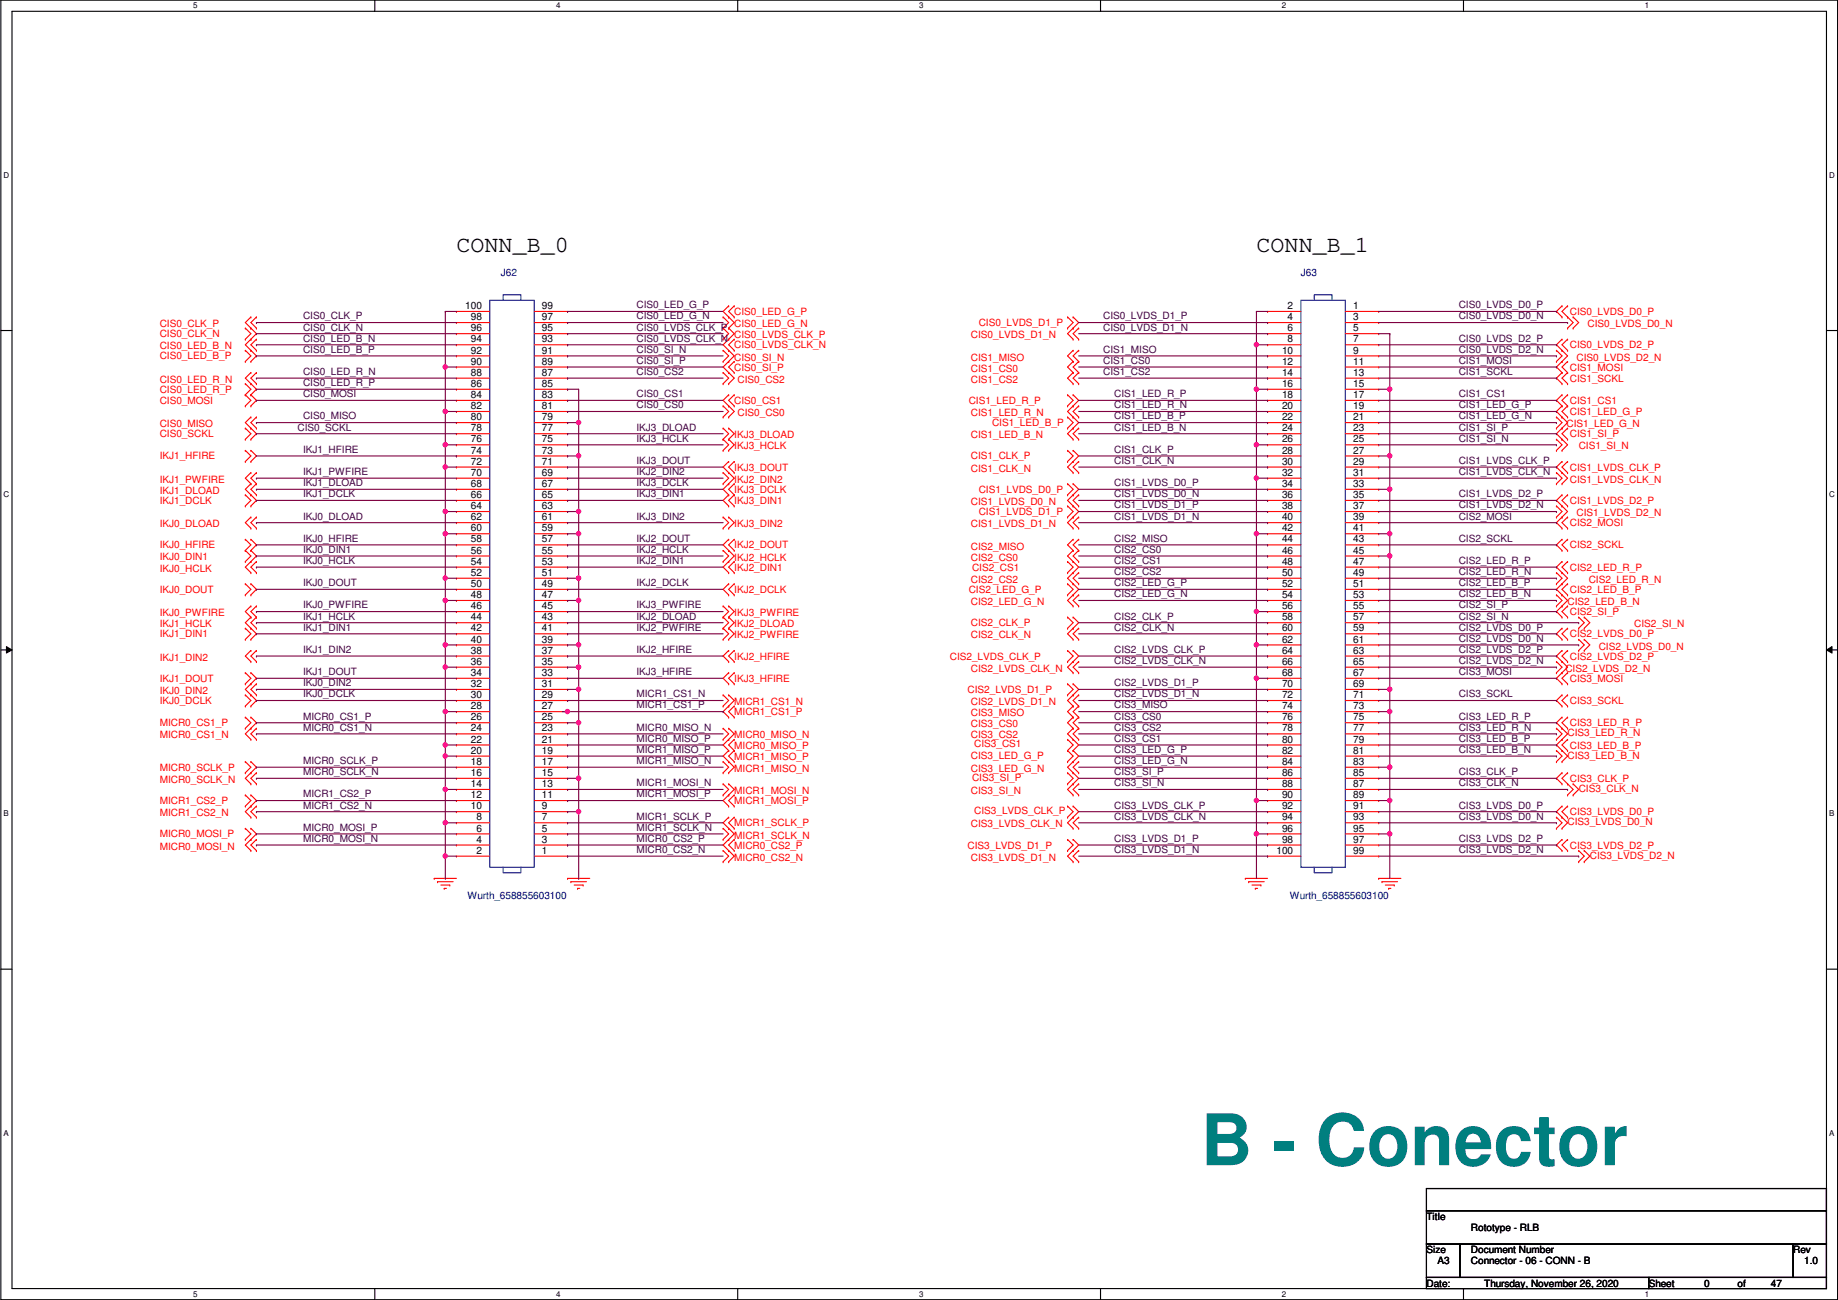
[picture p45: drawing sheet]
<svg xmlns="http://www.w3.org/2000/svg" width="420mm" height="297mm" viewBox="0 0 420 297" stroke-linecap="round" stroke-linejoin="round" font-family="sans-serif">
<defs><g id="words">
<text font-size="16.3" fill="#007f7f" x="274.5" y="266.2">B - Conector</text>
<g font-size="5.3">
<text x="104.3" y="57.7">CONN_B_0</text>
<text x="287.2" y="57.7">CONN_B_1</text>
</g>
<g font-size="2.3" fill="#00007f">
<text x="114.5" y="63.1">J62</text>
<text x="297.4" y="63.1">J63</text>
<text x="106.9" y="205.3">Wurth_658855603100</text>
<text x="294.8" y="205.3">Wurth_658855603100</text>
</g>
<g font-size="2.3">
<text x="106.4" y="70.6">100</text>
<text x="123.9" y="70.6">99</text>
<text x="294.3" y="70.6">2</text>
<text x="309.3" y="70.6">1</text>
<text x="107.6" y="75.7">96</text>
<text x="107.6" y="73.2">98</text>
<text x="123.9" y="75.7">95</text>
<text x="123.9" y="73.2">97</text>
<text x="294.3" y="73.2">4</text>
<text x="294.3" y="75.7">6</text>
<text x="309.3" y="73.2">3</text>
<text x="309.3" y="75.7">5</text>
<text x="107.6" y="83.3">90</text>
<text x="107.6" y="80.8">92</text>
<text x="107.6" y="78.2">94</text>
<text x="123.9" y="83.3">89</text>
<text x="123.9" y="80.8">91</text>
<text x="123.9" y="78.2">93</text>
<text x="293.1" y="80.8">10</text>
<text x="293.1" y="83.3">12</text>
<text x="294.3" y="78.2">8</text>
<text x="309.3" y="78.2">7</text>
<text x="309.3" y="80.8">9</text>
<text x="309.3" y="83.3">11</text>
<text x="107.6" y="88.4">86</text>
<text x="107.6" y="85.9">88</text>
<text x="123.9" y="88.4">85</text>
<text x="123.9" y="85.9">87</text>
<text x="293.1" y="85.9">14</text>
<text x="293.1" y="88.4">16</text>
<text x="309.3" y="85.9">13</text>
<text x="309.3" y="88.4">15</text>
<text x="107.6" y="93.5">82</text>
<text x="107.6" y="90.9">84</text>
<text x="123.9" y="93.5">81</text>
<text x="123.9" y="90.9">83</text>
<text x="293.1" y="90.9">18</text>
<text x="293.1" y="93.5">20</text>
<text x="309.3" y="90.9">17</text>
<text x="309.3" y="93.5">19</text>
<text x="107.6" y="101.1">76</text>
<text x="107.6" y="98.6">78</text>
<text x="107.6" y="96">80</text>
<text x="123.9" y="101.1">75</text>
<text x="123.9" y="98.6">77</text>
<text x="123.9" y="96">79</text>
<text x="293.1" y="96">22</text>
<text x="293.1" y="98.6">24</text>
<text x="293.1" y="101.1">26</text>
<text x="309.3" y="96">21</text>
<text x="309.3" y="98.6">23</text>
<text x="309.3" y="101.1">25</text>
<text x="107.6" y="106.2">72</text>
<text x="107.6" y="103.6">74</text>
<text x="123.9" y="106.2">71</text>
<text x="123.9" y="103.6">73</text>
<text x="293.1" y="103.6">28</text>
<text x="293.1" y="106.2">30</text>
<text x="309.3" y="103.6">27</text>
<text x="309.3" y="106.2">29</text>
<text x="107.6" y="113.8">66</text>
<text x="107.6" y="111.3">68</text>
<text x="107.6" y="108.7">70</text>
<text x="123.9" y="113.8">65</text>
<text x="123.9" y="111.3">67</text>
<text x="123.9" y="108.7">69</text>
<text x="293.1" y="108.7">32</text>
<text x="293.1" y="111.3">34</text>
<text x="293.1" y="113.8">36</text>
<text x="309.3" y="108.7">31</text>
<text x="309.3" y="111.3">33</text>
<text x="309.3" y="113.8">35</text>
<text x="107.6" y="118.9">62</text>
<text x="107.6" y="116.3">64</text>
<text x="123.9" y="118.9">61</text>
<text x="123.9" y="116.3">63</text>
<text x="293.1" y="116.3">38</text>
<text x="293.1" y="118.9">40</text>
<text x="309.3" y="116.3">37</text>
<text x="309.3" y="118.9">39</text>
<text x="107.6" y="124">58</text>
<text x="107.6" y="121.4">60</text>
<text x="123.9" y="124">57</text>
<text x="123.9" y="121.4">59</text>
<text x="293.1" y="121.4">42</text>
<text x="293.1" y="124">44</text>
<text x="309.3" y="121.4">41</text>
<text x="309.3" y="124">43</text>
<text x="107.6" y="131.6">52</text>
<text x="107.6" y="129">54</text>
<text x="107.6" y="126.5">56</text>
<text x="123.9" y="131.6">51</text>
<text x="123.9" y="129">53</text>
<text x="123.9" y="126.5">55</text>
<text x="293.1" y="126.5">46</text>
<text x="293.1" y="129">48</text>
<text x="293.1" y="131.6">50</text>
<text x="309.3" y="126.5">45</text>
<text x="309.3" y="129">47</text>
<text x="309.3" y="131.6">49</text>
<text x="107.6" y="136.7">48</text>
<text x="107.6" y="134.1">50</text>
<text x="123.9" y="136.7">47</text>
<text x="123.9" y="134.1">49</text>
<text x="293.1" y="134.1">52</text>
<text x="293.1" y="136.7">54</text>
<text x="309.3" y="134.1">51</text>
<text x="309.3" y="136.7">53</text>
<text x="107.6" y="141.7">44</text>
<text x="107.6" y="139.2">46</text>
<text x="123.9" y="141.7">43</text>
<text x="123.9" y="139.2">45</text>
<text x="293.1" y="139.2">56</text>
<text x="293.1" y="141.7">58</text>
<text x="309.3" y="139.2">55</text>
<text x="309.3" y="141.7">57</text>
<text x="107.6" y="149.4">38</text>
<text x="107.6" y="146.8">40</text>
<text x="107.6" y="144.3">42</text>
<text x="123.9" y="149.4">37</text>
<text x="123.9" y="146.8">39</text>
<text x="123.9" y="144.3">41</text>
<text x="293.1" y="144.3">60</text>
<text x="293.1" y="146.8">62</text>
<text x="293.1" y="149.4">64</text>
<text x="309.3" y="144.3">59</text>
<text x="309.3" y="146.8">61</text>
<text x="309.3" y="149.4">63</text>
<text x="107.6" y="154.4">34</text>
<text x="107.6" y="151.9">36</text>
<text x="123.9" y="154.4">33</text>
<text x="123.9" y="151.9">35</text>
<text x="293.1" y="151.9">66</text>
<text x="293.1" y="154.4">68</text>
<text x="309.3" y="151.9">65</text>
<text x="309.3" y="154.4">67</text>
<text x="107.6" y="159.5">30</text>
<text x="107.6" y="157">32</text>
<text x="123.9" y="159.5">29</text>
<text x="123.9" y="157">31</text>
<text x="293.1" y="157">70</text>
<text x="293.1" y="159.5">72</text>
<text x="309.3" y="157">69</text>
<text x="309.3" y="159.5">71</text>
<text x="107.6" y="167.1">24</text>
<text x="107.6" y="164.6">26</text>
<text x="107.6" y="162.1">28</text>
<text x="123.9" y="167.1">23</text>
<text x="123.9" y="164.6">25</text>
<text x="123.9" y="162.1">27</text>
<text x="293.1" y="162.1">74</text>
<text x="293.1" y="164.6">76</text>
<text x="293.1" y="167.1">78</text>
<text x="309.3" y="162.1">73</text>
<text x="309.3" y="164.6">75</text>
<text x="309.3" y="167.1">77</text>
<text x="107.6" y="172.2">20</text>
<text x="107.6" y="169.7">22</text>
<text x="123.9" y="172.2">19</text>
<text x="123.9" y="169.7">21</text>
<text x="293.1" y="169.7">80</text>
<text x="293.1" y="172.2">82</text>
<text x="309.3" y="169.7">79</text>
<text x="309.3" y="172.2">81</text>
<text x="107.6" y="179.8">14</text>
<text x="107.6" y="177.3">16</text>
<text x="107.6" y="174.8">18</text>
<text x="123.9" y="179.8">13</text>
<text x="123.9" y="177.3">15</text>
<text x="123.9" y="174.8">17</text>
<text x="293.1" y="174.8">84</text>
<text x="293.1" y="177.3">86</text>
<text x="293.1" y="179.8">88</text>
<text x="309.3" y="174.8">83</text>
<text x="309.3" y="177.3">85</text>
<text x="309.3" y="179.8">87</text>
<text x="107.6" y="184.9">10</text>
<text x="107.6" y="182.4">12</text>
<text x="123.9" y="184.9">9</text>
<text x="123.9" y="182.4">11</text>
<text x="293.1" y="182.4">90</text>
<text x="293.1" y="184.9">92</text>
<text x="309.3" y="182.4">89</text>
<text x="309.3" y="184.9">91</text>
<text x="108.9" y="190">6</text>
<text x="108.9" y="187.5">8</text>
<text x="123.9" y="190">5</text>
<text x="123.9" y="187.5">7</text>
<text x="293.1" y="187.5">94</text>
<text x="293.1" y="190">96</text>
<text x="309.3" y="187.5">93</text>
<text x="309.3" y="190">95</text>
<text x="108.9" y="195.1">2</text>
<text x="108.9" y="192.5">4</text>
<text x="123.9" y="195.1">1</text>
<text x="123.9" y="192.5">3</text>
<text x="291.8" y="195.1">100</text>
<text x="293.1" y="192.5">98</text>
<text x="309.3" y="192.5">97</text>
<text x="309.3" y="195.1">99</text>
<text x="326.1" y="278.7">Title</text>
<text x="336.2" y="281.3">Rototype - RLB</text>
<text x="326.1" y="286.3">Size</text>
<text x="336.2" y="286.3">Document Number</text>
<text x="409.9" y="286.3">Rev</text>
<text x="326.1" y="294">Date:</text>
<text x="328.6" y="288.9">A3</text>
<text x="336.2" y="288.9">Connector - 06 - CONN - B</text>
<text x="339.3" y="294">Thursday, November 26, 2020</text>
<text x="376.9" y="294">Sheet</text>
<text x="389.6" y="294">0</text>
<text x="397.2" y="294">of</text>
<text x="404.8" y="294">47</text>
<text x="412.4" y="288.9">1.0</text>
</g>
<g font-size="2.3" fill="#400040">
<text x="145.5" y="70.4">CIS0_LED_G_P</text>
<text x="333.4" y="70.4">CIS0_LVDS_D0_P</text>
<text x="69.3" y="73">CIS0_CLK_P</text>
<text x="69.3" y="75.5">CIS0_CLK_N</text>
<text x="145.5" y="75.5">CIS0_LVDS_CLK_P</text>
<text x="145.5" y="73">CIS0_LED_G_N</text>
<text x="252.2" y="73">CIS0_LVDS_D1_P</text>
<text x="252.2" y="75.5">CIS0_LVDS_D1_N</text>
<text x="333.4" y="73">CIS0_LVDS_D0_N</text>
<text x="69.3" y="78.1">CIS0_LED_B_N</text>
<text x="69.3" y="80.6">CIS0_LED_B_P</text>
<text x="145.5" y="78.1">CIS0_LVDS_CLK_N</text>
<text x="145.5" y="83.1">CIS0_SI_P</text>
<text x="145.5" y="80.6">CIS0_SI_N</text>
<text x="252.2" y="80.6">CIS1_MISO</text>
<text x="252.2" y="83.1">CIS1_CS0</text>
<text x="333.4" y="78.1">CIS0_LVDS_D2_P</text>
<text x="333.4" y="80.6">CIS0_LVDS_D2_N</text>
<text x="333.4" y="83.1">CIS1_MOSI</text>
<text x="69.3" y="85.7">CIS0_LED_R_N</text>
<text x="69.3" y="88.2">CIS0_LED_R_P</text>
<text x="145.5" y="85.7">CIS0_CS2</text>
<text x="252.2" y="85.7">CIS1_CS2</text>
<text x="333.4" y="85.7">CIS1_SCKL</text>
<text x="69.3" y="90.8">CIS0_MOSI</text>
<text x="69.3" y="95.8">CIS0_MISO</text>
<text x="145.5" y="90.8">CIS0_CS1</text>
<text x="145.5" y="93.3">CIS0_CS0</text>
<text x="254.7" y="90.8">CIS1_LED_R_P</text>
<text x="254.7" y="93.3">CIS1_LED_R_N</text>
<text x="254.7" y="95.8">CIS1_LED_B_P</text>
<text x="333.4" y="90.8">CIS1_CS1</text>
<text x="333.4" y="93.3">CIS1_LED_G_P</text>
<text x="333.4" y="95.8">CIS1_LED_G_N</text>
<text x="68" y="98.4">CIS0_SCKL</text>
<text x="145.5" y="100.9">IKJ3_HCLK</text>
<text x="145.5" y="98.4">IKJ3_DLOAD</text>
<text x="254.7" y="98.4">CIS1_LED_B_N</text>
<text x="333.4" y="98.4">CIS1_SI_P</text>
<text x="333.4" y="100.9">CIS1_SI_N</text>
<text x="69.3" y="103.5">IKJ1_HFIRE</text>
<text x="145.5" y="106">IKJ3_DOUT</text>
<text x="254.7" y="103.5">CIS1_CLK_P</text>
<text x="254.7" y="106">CIS1_CLK_N</text>
<text x="333.4" y="106">CIS1_LVDS_CLK_P</text>
<text x="69.3" y="113.6">IKJ1_DCLK</text>
<text x="69.3" y="111.1">IKJ1_DLOAD</text>
<text x="69.3" y="108.5">IKJ1_PWFIRE</text>
<text x="145.5" y="113.6">IKJ3_DIN1</text>
<text x="145.5" y="111.1">IKJ3_DCLK</text>
<text x="145.5" y="108.5">IKJ2_DIN2</text>
<text x="254.7" y="111.1">CIS1_LVDS_D0_P</text>
<text x="254.7" y="113.6">CIS1_LVDS_D0_N</text>
<text x="333.4" y="108.5">CIS1_LVDS_CLK_N</text>
<text x="333.4" y="113.6">CIS1_LVDS_D2_P</text>
<text x="69.3" y="118.7">IKJ0_DLOAD</text>
<text x="145.5" y="118.7">IKJ3_DIN2</text>
<text x="254.7" y="116.2">CIS1_LVDS_D1_P</text>
<text x="254.7" y="118.7">CIS1_LVDS_D1_N</text>
<text x="333.4" y="116.2">CIS1_LVDS_D2_N</text>
<text x="333.4" y="118.7">CIS2_MOSI</text>
<text x="69.3" y="123.8">IKJ0_HFIRE</text>
<text x="145.5" y="123.8">IKJ2_DOUT</text>
<text x="254.7" y="123.8">CIS2_MISO</text>
<text x="333.4" y="123.8">CIS2_SCKL</text>
<text x="69.3" y="126.3">IKJ0_DIN1</text>
<text x="69.3" y="128.9">IKJ0_HCLK</text>
<text x="145.5" y="128.9">IKJ2_DIN1</text>
<text x="145.5" y="126.3">IKJ2_HCLK</text>
<text x="254.7" y="126.3">CIS2_CS0</text>
<text x="254.7" y="128.9">CIS2_CS1</text>
<text x="254.7" y="131.4">CIS2_CS2</text>
<text x="333.4" y="128.9">CIS2_LED_R_P</text>
<text x="333.4" y="131.4">CIS2_LED_R_N</text>
<text x="69.3" y="133.9">IKJ0_DOUT</text>
<text x="145.5" y="133.9">IKJ2_DCLK</text>
<text x="254.7" y="133.9">CIS2_LED_G_P</text>
<text x="254.7" y="136.5">CIS2_LED_G_N</text>
<text x="333.4" y="133.9">CIS2_LED_B_P</text>
<text x="333.4" y="136.5">CIS2_LED_B_N</text>
<text x="69.3" y="139">IKJ0_PWFIRE</text>
<text x="69.3" y="141.6">IKJ1_HCLK</text>
<text x="145.5" y="141.6">IKJ2_DLOAD</text>
<text x="145.5" y="139">IKJ3_PWFIRE</text>
<text x="254.7" y="141.6">CIS2_CLK_P</text>
<text x="333.4" y="139">CIS2_SI_P</text>
<text x="333.4" y="141.6">CIS2_SI_N</text>
<text x="69.3" y="144.1">IKJ1_DIN1</text>
<text x="69.3" y="149.2">IKJ1_DIN2</text>
<text x="145.5" y="149.2">IKJ2_HFIRE</text>
<text x="145.5" y="144.1">IKJ2_PWFIRE</text>
<text x="254.7" y="144.1">CIS2_CLK_N</text>
<text x="254.7" y="149.2">CIS2_LVDS_CLK_P</text>
<text x="333.4" y="144.1">CIS2_LVDS_D0_P</text>
<text x="333.4" y="146.6">CIS2_LVDS_D0_N</text>
<text x="333.4" y="149.2">CIS2_LVDS_D2_P</text>
<text x="69.3" y="154.3">IKJ1_DOUT</text>
<text x="145.5" y="154.3">IKJ3_HFIRE</text>
<text x="254.7" y="151.7">CIS2_LVDS_CLK_N</text>
<text x="333.4" y="151.7">CIS2_LVDS_D2_N</text>
<text x="333.4" y="154.3">CIS3_MOSI</text>
<text x="69.3" y="159.3">IKJ0_DCLK</text>
<text x="69.3" y="156.8">IKJ0_DIN2</text>
<text x="145.5" y="159.3">MICR1_CS1_N</text>
<text x="145.5" y="161.9">MICR1_CS1_P</text>
<text x="254.7" y="156.8">CIS2_LVDS_D1_P</text>
<text x="254.7" y="159.3">CIS2_LVDS_D1_N</text>
<text x="254.7" y="161.9">CIS3_MISO</text>
<text x="333.4" y="159.3">CIS3_SCKL</text>
<text x="69.3" y="164.4">MICR0_CS1_P</text>
<text x="69.3" y="167">MICR0_CS1_N</text>
<text x="145.5" y="167">MICR0_MISO_N</text>
<text x="254.7" y="164.4">CIS3_CS0</text>
<text x="254.7" y="167">CIS3_CS2</text>
<text x="333.4" y="164.4">CIS3_LED_R_P</text>
<text x="333.4" y="167">CIS3_LED_R_N</text>
<text x="145.5" y="169.5">MICR0_MISO_P</text>
<text x="145.5" y="172">MICR1_MISO_P</text>
<text x="254.7" y="169.5">CIS3_CS1</text>
<text x="254.7" y="172">CIS3_LED_G_P</text>
<text x="333.4" y="169.5">CIS3_LED_B_P</text>
<text x="333.4" y="172">CIS3_LED_B_N</text>
<text x="69.3" y="174.6">MICR0_SCLK_P</text>
<text x="69.3" y="177.1">MICR0_SCLK_N</text>
<text x="145.5" y="179.7">MICR1_MOSI_N</text>
<text x="145.5" y="174.6">MICR1_MISO_N</text>
<text x="254.7" y="174.6">CIS3_LED_G_N</text>
<text x="254.7" y="177.1">CIS3_SI_P</text>
<text x="254.7" y="179.7">CIS3_SI_N</text>
<text x="333.4" y="177.1">CIS3_CLK_P</text>
<text x="333.4" y="179.7">CIS3_CLK_N</text>
<text x="69.3" y="182.2">MICR1_CS2_P</text>
<text x="69.3" y="184.7">MICR1_CS2_N</text>
<text x="145.5" y="182.2">MICR1_MOSI_P</text>
<text x="254.7" y="184.7">CIS3_LVDS_CLK_P</text>
<text x="333.4" y="184.7">CIS3_LVDS_D0_P</text>
<text x="69.3" y="189.8">MICR0_MOSI_P</text>
<text x="145.5" y="187.3">MICR1_SCLK_P</text>
<text x="145.5" y="189.8">MICR1_SCLK_N</text>
<text x="254.7" y="187.3">CIS3_LVDS_CLK_N</text>
<text x="333.4" y="187.3">CIS3_LVDS_D0_N</text>
<text x="69.3" y="192.4">MICR0_MOSI_N</text>
<text x="145.5" y="192.4">MICR0_CS2_P</text>
<text x="145.5" y="194.9">MICR0_CS2_N</text>
<text x="254.7" y="192.4">CIS3_LVDS_D1_P</text>
<text x="254.7" y="194.9">CIS3_LVDS_D1_N</text>
<text x="333.4" y="192.4">CIS3_LVDS_D2_P</text>
<text x="333.4" y="194.9">CIS3_LVDS_D2_N</text>
</g>
<g font-size="2.3" fill="#f00">
<text x="167.8" y="72">CIS0_LED_G_P</text>
<text x="358.8" y="72">CIS0_LVDS_D0_P</text>
<text x="36.5" y="74.8">CIS0_CLK_P</text>
<text x="36.5" y="77">CIS0_CLK_N</text>
<text x="167.8" y="77.3">CIS0_LVDS_CLK_P</text>
<text x="167.8" y="74.8">CIS0_LED_G_N</text>
<text x="221.9" y="77.3">CIS0_LVDS_D1_N</text>
<text x="223.7" y="74.5">CIS0_LVDS_D1_P</text>
<text x="362.9" y="74.8">CIS0_LVDS_D0_N</text>
<text x="36.5" y="79.8">CIS0_LED_B_N</text>
<text x="36.5" y="82.1">CIS0_LED_B_P</text>
<text x="167.8" y="79.6">CIS0_LVDS_CLK_N</text>
<text x="167.8" y="82.4">CIS0_SI_N</text>
<text x="221.9" y="82.4">CIS1_MISO</text>
<text x="358.8" y="79.6">CIS0_LVDS_D2_P</text>
<text x="360.4" y="82.4">CIS0_LVDS_D2_N</text>
<text x="36.5" y="87.5">CIS0_LED_R_N</text>
<text x="36.5" y="89.7">CIS0_LED_R_P</text>
<text x="167.8" y="84.7">CIS0_SI_P</text>
<text x="168.6" y="87.5">CIS0_CS2</text>
<text x="221.9" y="84.9">CIS1_CS0</text>
<text x="221.9" y="87.5">CIS1_CS2</text>
<text x="358.8" y="84.7">CIS1_MOSI</text>
<text x="358.8" y="87.2">CIS1_SCKL</text>
<text x="36.5" y="92.3">CIS0_MOSI</text>
<text x="167.8" y="92.3">CIS0_CS1</text>
<text x="168.6" y="95.1">CIS0_CS0</text>
<text x="221.4" y="92.3">CIS1_LED_R_P</text>
<text x="221.9" y="95.1">CIS1_LED_R_N</text>
<text x="358.8" y="92.3">CIS1_CS1</text>
<text x="358.8" y="94.8">CIS1_LED_G_P</text>
<text x="36.5" y="97.6">CIS0_MISO</text>
<text x="36.5" y="99.9">CIS0_SCKL</text>
<text x="167.8" y="100.2">IKJ3_DLOAD</text>
<text x="221.9" y="100.2">CIS1_LED_B_N</text>
<text x="226.8" y="97.4">CIS1_LED_B_P</text>
<text x="358.1" y="97.6">CIS1_LED_G_N</text>
<text x="358.8" y="99.9">CIS1_SI_P</text>
<text x="36.5" y="105">IKJ1_HFIRE</text>
<text x="167.8" y="107.5">IKJ3_DOUT</text>
<text x="167.8" y="102.7">IKJ3_HCLK</text>
<text x="221.9" y="105">CIS1_CLK_P</text>
<text x="221.9" y="107.8">CIS1_CLK_N</text>
<text x="358.8" y="107.5">CIS1_LVDS_CLK_P</text>
<text x="360.9" y="102.7">CIS1_SI_N</text>
<text x="36.5" y="112.9">IKJ1_DLOAD</text>
<text x="36.5" y="110.3">IKJ1_PWFIRE</text>
<text x="167.8" y="112.6">IKJ3_DCLK</text>
<text x="167.8" y="110.3">IKJ2_DIN2</text>
<text x="223.7" y="112.6">CIS1_LVDS_D0_P</text>
<text x="358.8" y="110.3">CIS1_LVDS_CLK_N</text>
<text x="36.5" y="115.1">IKJ1_DCLK</text>
<text x="167.8" y="115.1">IKJ3_DIN1</text>
<text x="221.9" y="115.4">CIS1_LVDS_D0_N</text>
<text x="223.7" y="117.7">CIS1_LVDS_D1_P</text>
<text x="358.8" y="115.1">CIS1_LVDS_D2_P</text>
<text x="360.4" y="117.9">CIS1_LVDS_D2_N</text>
<text x="36.5" y="125.3">IKJ0_HFIRE</text>
<text x="36.5" y="120.5">IKJ0_DLOAD</text>
<text x="167.8" y="125.3">IKJ2_DOUT</text>
<text x="167.8" y="120.5">IKJ3_DIN2</text>
<text x="221.9" y="120.5">CIS1_LVDS_D1_N</text>
<text x="221.9" y="125.6">CIS2_MISO</text>
<text x="358.8" y="120.2">CIS2_MOSI</text>
<text x="358.8" y="125.3">CIS2_SCKL</text>
<text x="36.5" y="127.8">IKJ0_DIN1</text>
<text x="36.5" y="130.6">IKJ0_HCLK</text>
<text x="167.8" y="130.4">IKJ2_DIN1</text>
<text x="167.8" y="128.1">IKJ2_HCLK</text>
<text x="221.9" y="128.1">CIS2_CS0</text>
<text x="222.2" y="130.4">CIS2_CS1</text>
<text x="358.8" y="130.4">CIS2_LED_R_P</text>
<text x="36.5" y="135.5">IKJ0_DOUT</text>
<text x="167.8" y="135.5">IKJ2_DCLK</text>
<text x="221.4" y="135.5">CIS2_LED_G_P</text>
<text x="221.9" y="133.2">CIS2_CS2</text>
<text x="358.8" y="135.5">CIS2_LED_B_P</text>
<text x="363.2" y="133.2">CIS2_LED_R_N</text>
<text x="36.5" y="140.8">IKJ0_PWFIRE</text>
<text x="36.5" y="143.3">IKJ1_HCLK</text>
<text x="167.8" y="143.3">IKJ2_DLOAD</text>
<text x="167.8" y="140.8">IKJ3_PWFIRE</text>
<text x="221.9" y="138.3">CIS2_LED_G_N</text>
<text x="221.9" y="143.1">CIS2_CLK_P</text>
<text x="358.3" y="138.3">CIS2_LED_B_N</text>
<text x="358.8" y="140.5">CIS2_SI_P</text>
<text x="373.6" y="143.3">CIS2_SI_N</text>
<text x="36.5" y="145.6">IKJ1_DIN1</text>
<text x="167.8" y="145.9">IKJ2_PWFIRE</text>
<text x="221.9" y="145.9">CIS2_CLK_N</text>
<text x="358.8" y="145.6">CIS2_LVDS_D0_P</text>
<text x="365.5" y="148.4">CIS2_LVDS_D0_N</text>
<text x="36.5" y="155.8">IKJ1_DOUT</text>
<text x="36.5" y="151">IKJ1_DIN2</text>
<text x="167.8" y="150.7">IKJ2_HFIRE</text>
<text x="167.8" y="155.8">IKJ3_HFIRE</text>
<text x="217.1" y="150.7">CIS2_LVDS_CLK_P</text>
<text x="221.9" y="153.5">CIS2_LVDS_CLK_N</text>
<text x="357.8" y="153.5">CIS2_LVDS_D2_N</text>
<text x="358.8" y="150.7">CIS2_LVDS_D2_P</text>
<text x="358.8" y="155.8">CIS3_MOSI</text>
<text x="36.5" y="160.9">IKJ0_DCLK</text>
<text x="36.5" y="158.6">IKJ0_DIN2</text>
<text x="167.8" y="161.1">MICR1_CS1_N</text>
<text x="221.2" y="158.3">CIS2_LVDS_D1_P</text>
<text x="221.9" y="161.1">CIS2_LVDS_D1_N</text>
<text x="358.8" y="160.9">CIS3_SCKL</text>
<text x="36.5" y="165.9">MICR0_CS1_P</text>
<text x="167.8" y="163.4">MICR1_CS1_P</text>
<text x="221.9" y="163.7">CIS3_MISO</text>
<text x="221.9" y="166.2">CIS3_CS0</text>
<text x="358.8" y="165.9">CIS3_LED_R_P</text>
<text x="36.5" y="168.7">MICR0_CS1_N</text>
<text x="167.8" y="171">MICR0_MISO_P</text>
<text x="167.8" y="168.7">MICR0_MISO_N</text>
<text x="167.8" y="173.6">MICR1_MISO_P</text>
<text x="221.9" y="168.7">CIS3_CS2</text>
<text x="221.9" y="173.3">CIS3_LED_G_P</text>
<text x="222.7" y="170.8">CIS3_CS1</text>
<text x="358.3" y="168.2">CIS3_LED_R_N</text>
<text x="358.3" y="173.3">CIS3_LED_B_N</text>
<text x="358.8" y="171">CIS3_LED_B_P</text>
<text x="36.5" y="176.1">MICR0_SCLK_P</text>
<text x="36.5" y="178.9">MICR0_SCLK_N</text>
<text x="167.8" y="176.4">MICR1_MISO_N</text>
<text x="221.9" y="176.4">CIS3_LED_G_N</text>
<text x="222.2" y="178.4">CIS3_SI_P</text>
<text x="358.8" y="178.6">CIS3_CLK_P</text>
<text x="36.5" y="183.7">MICR1_CS2_P</text>
<text x="167.8" y="183.7">MICR1_MOSI_P</text>
<text x="167.8" y="181.4">MICR1_MOSI_N</text>
<text x="221.9" y="181.4">CIS3_SI_N</text>
<text x="360.9" y="180.9">CIS3_CLK_N</text>
<text x="36.5" y="191.3">MICR0_MOSI_P</text>
<text x="36.5" y="186.5">MICR1_CS2_N</text>
<text x="167.8" y="188.8">MICR1_SCLK_P</text>
<text x="167.8" y="191.6">MICR1_SCLK_N</text>
<text x="221.9" y="189.1">CIS3_LVDS_CLK_N</text>
<text x="222.7" y="186">CIS3_LVDS_CLK_P</text>
<text x="358.3" y="188.6">CIS3_LVDS_D0_N</text>
<text x="358.8" y="186.3">CIS3_LVDS_D0_P</text>
<text x="36.5" y="194.1">MICR0_MOSI_N</text>
<text x="167.8" y="193.9">MICR0_CS2_P</text>
<text x="167.8" y="196.7">MICR0_CS2_N</text>
<text x="221.2" y="193.9">CIS3_LVDS_D1_P</text>
<text x="221.9" y="196.7">CIS3_LVDS_D1_N</text>
<text x="358.8" y="193.9">CIS3_LVDS_D2_P</text>
<text x="363.4" y="196.2">CIS3_LVDS_D2_N</text>
</g>
<g font-size="1.8">
<text x="44.2" y="1.9">5</text>
<text x="127.1" y="1.9">4</text>
<text x="210.1" y="1.9">3</text>
<text x="293" y="1.9">2</text>
<text x="376" y="1.9">1</text>
<text x=".8" y="40.6">D</text>
<text x="418.2" y="40.6">D</text>
<text x=".8" y="113.6">C</text>
<text x="418.2" y="113.6">C</text>
<text x=".8" y="186.6">B</text>
<text x="418.2" y="186.6">B</text>
<text x=".8" y="259.5">A</text>
<text x="418.2" y="259.5">A</text>
<text x="44.2" y="296.3">5</text>
<text x="127.1" y="296.3">4</text>
<text x="210.1" y="296.3">3</text>
<text x="293" y="296.3">2</text>
<text x="376" y="296.3">1</text>
</g>
</g></defs>
<path d="M.2 0h419.9v297h-419.9zM2.7 2.6h414.8v291.8h-414.8z" fill="none" stroke="#000" stroke-width=".25"/>
<g fill="#fff">
<path d="M44.2 .3h1v2h-1z"/>
<path d="M44.2 294.7h1v2h-1z"/>
</g>
<path d="M85.7 0v2.6M85.7 294.4v2.6" fill="none" stroke="#000" stroke-width=".25"/>
<g fill="#fff">
<path d="M127.1 .3h1v2h-1z"/>
<path d="M127.1 294.7h1v2h-1z"/>
</g>
<path d="M168.6 0v2.6M168.6 294.4v2.6" fill="none" stroke="#000" stroke-width=".25"/>
<g fill="#fff">
<path d="M210.1 .3h1v2h-1z"/>
<path d="M210.1 294.7h1v2h-1z"/>
</g>
<path d="M251.6 0v2.6M251.6 294.4v2.6" fill="none" stroke="#000" stroke-width=".25"/>
<g fill="#fff">
<path d="M293 .3h1v2h-1z"/>
<path d="M293 294.7h1v2h-1z"/>
</g>
<path d="M334.5 0v2.6M334.5 294.4v2.6" fill="none" stroke="#000" stroke-width=".25"/>
<g fill="#fff">
<path d="M376 .3h1v2h-1z"/>
<path d="M376 294.7h1v2h-1z"/>
<path d="M.8 39h1.3v2h-1.3z"/>
<path d="M418.2 39h1.2v2h-1.2z"/>
<path d="M.8 112h1.3v2h-1.3z"/>
<path d="M418.2 112h1.2v2h-1.2z"/>
</g>
<path d="M.2 75.5h2.5M417.5 75.5h2.6" fill="none" stroke="#000" stroke-width=".25"/>
<g fill="#fff">
<path d="M.8 185h1.2v1.9h-1.2z"/>
<path d="M418.2 185h1.1v1.9h-1.1z"/>
</g>
<path d="M.2 148.5h2.5M417.5 148.5h2.6" fill="none" stroke="#000" stroke-width=".25"/>
<path d="M1.5 147.7l1.2 .8-1.2 .7zM417.5 148.5l1.3-.8v1.5z" fill="#000"/>
<path d="M1.5 147.7l1.2 .8-1.2 .7zM417.5 148.5l1.3-.8v1.5z" fill="none" stroke="#000" stroke-width=".23"/>
<g fill="#fff">
<path d="M.8 257.9h1.2v2h-1.2z"/>
<path d="M418.2 257.9h1.1v2h-1.1z"/>
</g>
<path d="M.2 221.4h2.5M417.5 221.4h2.6M326.1 271.6h91.4v5h-91.4zM326.1 276.6h91.4v7.7h-91.4zM326.1 284.3h7.6v7.6h-7.6zM326.1 291.9h50.8v2.5h-50.8zM333.7 284.3h76.2v7.6h-76.2zM376.9 291.9h40.6v2.5h-40.6zM409.9 284.3h7.6v7.6h-7.6z" fill="none" stroke="#000" stroke-width=".25"/>
<g fill="none" stroke="#f00" stroke-width=".25">
<path d="M56.1 77.5h.1M56.1 75h.1M56.1 75l1.3 1.2-1.3 1.3M57.4 72.4h.1M57.4 75h.1M57.4 77.5h.1M57.4 72.4l-1.3 1.3 2.5 2.5-2.5 2.6 2.5 2.5-1.2 1.3M58.6 72.4h.1M58.6 75h.1M58.6 77.5h.1M58.6 72.4l-1.2 1.3 1.2 1.3M58.6 77.5l-1.2 1.3 1.2 1.3"/>
<path d="M104.3 78.8h.1M104.3 76.2h.1M104.3 73.7h.1M104.3 71.2h.1M104.3 71.2h7.7M104.3 73.7h7.7M104.3 76.2h7.7M104.3 78.8h7.7M122.1 71.2h7.6M122.1 73.7h7.6M122.1 76.2h7.6M122.1 78.8h7.6"/>
<path d="M129.7 78.8h.1M129.7 76.2h.1M129.7 73.7h.1M129.7 71.2h.1M165.3 75h.1M165.3 77.5h.1M165.3 72.4h.1M165.3 72.4l1.3 1.3-1.3 1.3M165.3 75l1.3 1.2-1.3 1.3M166.6 77.5h.1M166.6 75h.1M166.6 72.4h.1"/>
<path d="M166.6 69.9h.1M166.6 75l1.2 1.2-2.5 2.6 2.5 2.5-2.5 2.6 2.5 2.5-1.2 1.3M166.6 69.9l-1.3 1.3 2.5 2.5-1.2 1.3M167.8 77.5h.1M167.8 72.4h.1M167.8 69.9h.1M167.8 77.5l-1.2 1.3 1.2 1.3M167.8 69.9l-1.2 1.3 1.2 1.2M244 75h.1M244 72.4h.1M244 72.4l1.3 1.3-1.3 1.3M245.3 72.4h.1"/>
<path d="M245.3 75h.1M245.3 77.5h.1M245.3 72.4l1.3 1.3-2.6 2.5 1.3 1.3M246.6 75h.1M246.6 77.5h.1M246.6 75l-1.3 1.2 1.3 1.3M289.8 71.2h.1M289.8 73.7h.1M289.8 76.2h.1M289.8 78.8h.1M289.8 71.2h7.6M289.8 73.7h7.6"/>
<path d="M289.8 76.2h7.6M289.8 78.8h7.6M307.5 71.2h7.7M307.5 73.7h7.7M307.5 76.2h7.7M307.5 78.8h7.7M315.2 71.2h.1M315.2 73.7h.1M315.2 76.2h.1M315.2 78.8h.1M357.1 69.9h.1M357.1 72.4h.1"/>
<path d="M357.1 77.5h.1M357.1 69.9l-1.3 1.3 1.3 1.2M357.1 77.5l-1.3 1.3 2.5 2.5-2.5 2.6 1.3 1.2M358.3 72.4h.1M358.3 69.9h.1M358.3 75h.1M358.3 77.5h.1M358.3 69.9l-1.2 1.3 2.5 2.5-1.3 1.3M358.3 77.5l-1.2 1.3 1.2 1.3M359.6 72.4h.1M359.6 75h.1M359.6 72.4l1.3 1.3-1.3 1.3"/>
<path d="M56.1 82.6h.1M56.1 80.1h.1M56.1 90.2h.1M56.1 87.7h.1M56.1 92.8h.1M56.1 97.8h.1M56.1 80.1l1.3 1.2-1.3 1.3M56.1 87.7l1.3 1.2-1.3 1.3M56.1 90.2l1.3 1.3-1.3 1.3M56.1 97.8l1.3 1.3-1.3 1.3M57.4 80.1h.1M57.4 82.6h.1"/>
<path d="M57.4 85.1h.1M57.4 87.7h.1M57.4 90.2h.1M57.4 92.8h.1M57.4 95.3h.1M57.4 97.8h.1M57.4 85.1l-1.3 1.3 2.5 2.5-1.2 1.3M57.4 90.2l1.2 1.3-1.2 1.3M57.4 95.3l-1.3 1.3 2.5 2.5-1.2 1.3M58.6 80.1h.1M58.6 85.1h.1M58.6 87.7h.1"/>
<path d="M58.6 95.3h.1M58.6 97.8h.1M58.6 85.1l-1.2 1.3 1.2 1.3M58.6 95.3l-1.2 1.3 1.2 1.2M104.3 99.1h.1M104.3 96.6h.1M104.3 94h.1M104.3 91.5h.1M104.3 88.9h.1M104.3 86.4h.1M104.3 83.9h.1M104.3 81.3h.1"/>
<path d="M104.3 81.3h7.7M104.3 83.9h7.7M104.3 86.4h7.7M104.3 88.9h7.7M104.3 91.5h7.7M104.3 94h7.7M104.3 96.6h7.7M104.3 99.1h7.7M122.1 81.3h7.6M122.1 83.9h7.6M122.1 86.4h7.6M122.1 88.9h7.6"/>
<path d="M122.1 91.5h7.6M122.1 94h7.6M122.1 96.6h7.6M122.1 99.1h7.6M129.7 99.1h.1M129.7 96.6h.1M129.7 94h.1M129.7 91.5h.1M129.7 88.9h.1M129.7 86.4h.1M129.7 83.9h.1M129.7 81.3h.1"/>
<path d="M165.3 97.8h.1M165.3 92.8h.1M165.3 95.3h.1M165.3 80.1h.1M165.3 82.6h.1M165.3 85.1h.1M165.3 87.7h.1M165.3 80.1l1.3 1.2-1.3 1.3M165.3 97.8l1.3 1.3-1.3 1.3M165.3 92.8l1.3 1.2-1.3 1.3M165.3 85.1l1.3 1.3-1.3 1.3M166.6 97.8h.1"/>
<path d="M166.6 90.2h.1M166.6 92.8h.1M166.6 95.3h.1M166.6 80.1h.1M166.6 82.6h.1M166.6 85.1h.1M166.6 87.7h.1M166.6 97.8l1.2 1.3-1.2 1.3M166.6 90.2l-1.3 1.3 2.5 2.5-1.2 1.3M167.8 92.8h.1M167.8 90.2h.1M167.8 80.1h.1"/>
<path d="M167.8 85.1h.1M167.8 82.6h.1M167.8 90.2l-1.2 1.3 1.2 1.3M167.8 82.6l-1.2 1.3 1.2 1.2M244 92.8h.1M244 90.2h.1M244 97.8h.1M244 95.3h.1M244 90.2l1.3 1.3-1.3 1.3M244 95.3l1.3 1.3-1.3 1.2M245.3 80.1h.1M245.3 82.6h.1"/>
<path d="M245.3 85.1h.1M245.3 87.7h.1M245.3 90.2h.1M245.3 92.8h.1M245.3 95.3h.1M245.3 97.8h.1M245.3 80.1l-1.3 1.2 1.3 1.3M245.3 82.6l-1.3 1.3 1.3 1.2M245.3 85.1l-1.3 1.3 1.3 1.3M245.3 90.2l1.3 1.3-2.6 2.5 2.6 2.6-2.6 2.5 1.3 1.3M246.6 80.1h.1M246.6 82.6h.1"/>
<path d="M246.6 85.1h.1M246.6 87.7h.1M246.6 92.8h.1M246.6 95.3h.1M246.6 97.8h.1M246.6 80.1l-1.3 1.2 1.3 1.3M246.6 82.6l-1.3 1.3 1.3 1.2M246.6 85.1l-1.3 1.3 1.3 1.3M246.6 92.8l-1.3 1.2 1.3 1.3M246.6 97.8l-1.3 1.3 1.3 1.3M289.8 81.3h.1M289.8 83.9h.1"/>
<path d="M289.8 86.4h.1M289.8 88.9h.1M289.8 91.5h.1M289.8 94h.1M289.8 96.6h.1M289.8 99.1h.1M289.8 81.3h7.6M289.8 83.9h7.6M289.8 86.4h7.6M289.8 88.9h7.6M289.8 91.5h7.6M289.8 94h7.6"/>
<path d="M289.8 96.6h7.6M289.8 99.1h7.6M307.5 81.3h7.7M307.5 83.9h7.7M307.5 86.4h7.7M307.5 88.9h7.7M307.5 91.5h7.7M307.5 94h7.7M307.5 96.6h7.7M307.5 99.1h7.7M315.2 81.3h.1M315.2 83.9h.1"/>
<path d="M315.2 86.4h.1M315.2 88.9h.1M315.2 91.5h.1M315.2 94h.1M315.2 96.6h.1M315.2 99.1h.1M355.8 80.1h.1M355.8 82.6h.1M355.8 95.3h.1M355.8 97.8h.1M355.8 80.1l1.3 1.2-1.3 1.3M355.8 95.3l1.3 1.3-1.3 1.2"/>
<path d="M357.1 80.1h.1M357.1 82.6h.1M357.1 85.1h.1M357.1 87.7h.1M357.1 90.2h.1M357.1 92.8h.1M357.1 95.3h.1M357.1 97.8h.1M357.1 85.1l-1.3 1.3 1.3 1.3M357.1 90.2l-1.3 1.3 1.3 1.3M357.1 92.8l-1.3 1.2 2.5 2.6-2.5 2.5 2.5 2.5-1.2 1.3M358.3 80.1h.1"/>
<path d="M358.3 85.1h.1M358.3 82.6h.1M358.3 87.7h.1M358.3 92.8h.1M358.3 90.2h.1M358.3 95.3h.1M358.3 97.8h.1M358.3 82.6l-1.2 1.3 1.2 1.2M358.3 85.1l-1.2 1.3 1.2 1.3M358.3 90.2l-1.2 1.3 1.2 1.3M358.3 92.8l-1.2 1.2 1.2 1.3M358.3 97.8l-1.2 1.3 1.2 1.3"/>
<path d="M56.1 115.6h.1M56.1 113.1h.1M56.1 105.5h.1M56.1 102.9h.1M56.1 100.4h.1M56.1 113.1l1.3 1.2-1.3 1.3M56.1 102.9l1.3 1.3-1.3 1.3M57.4 113.1h.1M57.4 115.6h.1M57.4 102.9h.1M57.4 105.5h.1M57.4 118.2h.1"/>
<path d="M57.4 110.5h.1M57.4 108h.1M57.4 100.4h.1M57.4 110.5l-1.3 1.3 2.5 2.5-1.2 1.3M57.4 102.9l1.2 1.3-1.2 1.3M57.4 118.2l-1.3 1.2 1.3 1.3M57.4 108l-1.3 1.3 1.3 1.2M58.6 118.2h.1M58.6 110.5h.1M58.6 113.1h.1M58.6 108h.1M58.6 118.2l-1.2 1.2 1.2 1.3"/>
<path d="M58.6 110.5l-1.2 1.3 1.2 1.3M58.6 108l-1.2 1.3 1.2 1.2M104.3 119.4h.1M104.3 116.9h.1M104.3 114.3h.1M104.3 111.8h.1M104.3 109.3h.1M104.3 106.7h.1M104.3 104.2h.1M104.3 101.6h.1M104.3 101.6h7.7M104.3 104.2h7.7"/>
<path d="M104.3 106.7h7.7M104.3 109.3h7.7M104.3 111.8h7.7M104.3 114.3h7.7M104.3 116.9h7.7M104.3 119.4h7.7M122.1 101.6h7.6M122.1 104.2h7.6M122.1 106.7h7.6M122.1 109.3h7.6M122.1 111.8h7.6M122.1 114.3h7.6"/>
<path d="M122.1 116.9h7.6M122.1 119.4h7.6M129.7 119.4h.1M129.7 116.9h.1M129.7 114.3h.1M129.7 111.8h.1M129.7 109.3h.1M129.7 106.7h.1M129.7 104.2h.1M129.7 101.6h.1M165.3 108h.1M165.3 110.5h.1"/>
<path d="M165.3 100.4h.1M165.3 102.9h.1M165.3 118.2h.1M165.3 108l1.3 1.3-1.3 1.2M165.3 100.4l1.3 1.2-1.3 1.3M165.3 118.2l1.3 1.2-1.3 1.3M166.6 105.5h.1M166.6 108h.1M166.6 113.1h.1M166.6 115.6h.1M166.6 110.5h.1M166.6 100.4h.1"/>
<path d="M166.6 102.9h.1M166.6 118.2h.1M166.6 105.5l-1.3 1.2 2.5 2.6-2.5 2.5 1.3 1.3M166.6 113.1l-1.3 1.2 1.3 1.3M166.6 100.4l1.2 1.2-1.2 1.3M166.6 118.2l1.2 1.2-1.2 1.3M167.8 108h.1M167.8 105.5h.1M167.8 115.6h.1M167.8 113.1h.1M167.8 110.5h.1M167.8 105.5l-1.2 1.2 1.2 1.3"/>
<path d="M167.8 113.1l-1.2 1.2 1.2 1.3M167.8 110.5l-1.2 1.3 1.2 1.3M244 105.5h.1M244 102.9h.1M244 113.1h.1M244 110.5h.1M244 118.2h.1M244 115.6h.1M244 102.9l1.3 1.3-1.3 1.3M244 110.5l1.3 1.3-1.3 1.3M244 115.6l1.3 1.3-1.3 1.3M245.3 100.4h.1"/>
<path d="M245.3 102.9h.1M245.3 105.5h.1M245.3 108h.1M245.3 110.5h.1M245.3 113.1h.1M245.3 115.6h.1M245.3 118.2h.1M245.3 102.9l1.3 1.3-2.6 2.5 1.3 1.3M245.3 110.5l1.3 1.3-2.6 2.5 1.3 1.3M245.3 115.6l1.3 1.3-2.6 2.5 1.3 1.3M246.6 100.4h.1M246.6 105.5h.1"/>
<path d="M246.6 108h.1M246.6 113.1h.1M246.6 115.6h.1M246.6 118.2h.1M246.6 105.5l-1.3 1.2 1.3 1.3M246.6 113.1l-1.3 1.2 1.3 1.3M246.6 118.2l-1.3 1.2 1.3 1.3M289.8 101.6h.1M289.8 104.2h.1M289.8 106.7h.1M289.8 109.3h.1M289.8 111.8h.1"/>
<path d="M289.8 114.3h.1M289.8 116.9h.1M289.8 119.4h.1M289.8 101.6h7.6M289.8 104.2h7.6M289.8 106.7h7.6M289.8 109.3h7.6M289.8 111.8h7.6M289.8 114.3h7.6M289.8 116.9h7.6M289.8 119.4h7.6M307.5 101.6h7.7"/>
<path d="M307.5 104.2h7.7M307.5 106.7h7.7M307.5 109.3h7.7M307.5 111.8h7.7M307.5 114.3h7.7M307.5 116.9h7.7M307.5 119.4h7.7M315.2 101.6h.1M315.2 104.2h.1M315.2 106.7h.1M315.2 109.3h.1M315.2 111.8h.1"/>
<path d="M315.2 114.3h.1M315.2 116.9h.1M315.2 119.4h.1M355.8 100.4h.1M355.8 102.9h.1M355.8 108h.1M355.8 110.5h.1M355.8 115.6h.1M355.8 118.2h.1M355.8 100.4l1.3 1.2-1.3 1.3M355.8 108l1.3 1.3-1.3 1.2M355.8 115.6l1.3 1.3-1.3 1.3"/>
<path d="M357.1 100.4h.1M357.1 102.9h.1M357.1 105.5h.1M357.1 108h.1M357.1 110.5h.1M357.1 113.1h.1M357.1 115.6h.1M357.1 118.2h.1M357.1 105.5l-1.3 1.2 2.5 2.6-1.2 1.2M357.1 113.1l-1.3 1.2 2.5 2.6-2.5 2.5 1.3 1.3M358.3 100.4h.1M358.3 108h.1"/>
<path d="M358.3 105.5h.1M358.3 115.6h.1M358.3 113.1h.1M358.3 118.2h.1M358.3 105.5l-1.2 1.2 1.2 1.3M358.3 113.1l-1.2 1.2 1.2 1.3M358.3 118.2l-1.2 1.2 1.2 1.3M56.1 135.9h.1M56.1 133.4h.1M56.1 128.3h.1M56.1 125.8h.1M56.1 123.2h.1"/>
<path d="M56.1 133.4l1.3 1.3-1.3 1.2M56.1 125.8l1.3 1.2-1.3 1.3M56.1 123.2l1.3 1.3-1.3 1.3M57.4 133.4h.1M57.4 135.9h.1M57.4 125.8h.1M57.4 128.3h.1M57.4 123.2h.1M57.4 130.9h.1M57.4 120.7h.1M57.4 138.5h.1M57.4 133.4l1.2 1.3-1.2 1.2"/>
<path d="M57.4 125.8l1.2 1.2-2.5 2.6 1.3 1.3M57.4 123.2l1.2 1.3-1.2 1.3M57.4 138.5l-1.3 1.2 1.3 1.3M58.6 128.3h.1M58.6 130.9h.1M58.6 120.7h.1M58.6 138.5h.1M58.6 128.3l-1.2 1.3 1.2 1.3M58.6 138.5l-1.2 1.2 1.2 1.3M104.3 139.7h.1M104.3 137.2h.1M104.3 134.7h.1"/>
<path d="M104.3 132.1h.1M104.3 129.6h.1M104.3 127h.1M104.3 124.5h.1M104.3 122h.1M104.3 122h7.7M104.3 124.5h7.7M104.3 127h7.7M104.3 129.6h7.7M104.3 132.1h7.7M104.3 134.7h7.7M104.3 137.2h7.7"/>
<path d="M104.3 139.7h7.7M122.1 122h7.6M122.1 124.5h7.6M122.1 127h7.6M122.1 129.6h7.6M122.1 132.1h7.6M122.1 134.7h7.6M122.1 137.2h7.6M122.1 139.7h7.6M129.7 139.7h.1M129.7 137.2h.1M129.7 134.7h.1"/>
<path d="M129.7 132.1h.1M129.7 129.6h.1M129.7 127h.1M129.7 124.5h.1M129.7 122h.1M165.3 125.8h.1M165.3 128.3h.1M165.3 120.7h.1M165.3 138.5h.1M165.3 125.8l1.3 1.2-1.3 1.3M165.3 138.5l1.3 1.2-1.3 1.3M166.6 123.2h.1"/>
<path d="M166.6 125.8h.1M166.6 128.3h.1M166.6 130.9h.1M166.6 133.4h.1M166.6 135.9h.1M166.6 120.7h.1M166.6 138.5h.1M166.6 123.2l-1.3 1.3 2.5 2.5-2.5 2.6 1.3 1.3M166.6 133.4l-1.3 1.3 1.3 1.2M166.6 138.5l1.2 1.2-1.2 1.3M167.8 125.8h.1M167.8 123.2h.1"/>
<path d="M167.8 130.9h.1M167.8 128.3h.1M167.8 135.9h.1M167.8 133.4h.1M167.8 123.2l-1.2 1.3 1.2 1.3M167.8 128.3l-1.2 1.3 1.2 1.3M167.8 133.4l-1.2 1.3 1.2 1.2M244 130.9h.1M244 128.3h.1M244 135.9h.1M244 133.4h.1M244 128.3l1.3 1.3-1.3 1.3"/>
<path d="M244 133.4l1.3 1.3-1.3 1.2M245.3 120.7h.1M245.3 123.2h.1M245.3 125.8h.1M245.3 128.3h.1M245.3 130.9h.1M245.3 133.4h.1M245.3 135.9h.1M245.3 138.5h.1M245.3 123.2l-1.3 1.3 1.3 1.3M245.3 125.8l-1.3 1.2 2.6 2.6-2.6 2.5 2.6 2.6-2.6 2.5 1.3 1.3M246.6 120.7h.1"/>
<path d="M246.6 123.2h.1M246.6 125.8h.1M246.6 128.3h.1M246.6 130.9h.1M246.6 133.4h.1M246.6 135.9h.1M246.6 138.5h.1M246.6 123.2l-1.3 1.3 1.3 1.3M246.6 125.8l-1.3 1.2 1.3 1.3M246.6 130.9l-1.3 1.2 1.3 1.3M246.6 135.9l-1.3 1.3 1.3 1.3M289.8 122h.1"/>
<path d="M289.8 124.5h.1M289.8 127h.1M289.8 129.6h.1M289.8 132.1h.1M289.8 134.7h.1M289.8 137.2h.1M289.8 139.7h.1M289.8 122h7.6M289.8 124.5h7.6M289.8 127h7.6M289.8 129.6h7.6M289.8 132.1h7.6"/>
<path d="M289.8 134.7h7.6M289.8 137.2h7.6M289.8 139.7h7.6M307.5 122h7.7M307.5 124.5h7.7M307.5 127h7.7M307.5 129.6h7.7M307.5 132.1h7.7M307.5 134.7h7.7M307.5 137.2h7.7M307.5 139.7h7.7M315.2 122h.1"/>
<path d="M315.2 124.5h.1M315.2 127h.1M315.2 129.6h.1M315.2 132.1h.1M315.2 134.7h.1M315.2 137.2h.1M315.2 139.7h.1M355.8 130.9h.1M355.8 133.4h.1M355.8 135.9h.1M355.8 138.5h.1M355.8 130.9l1.3 1.2-1.3 1.3"/>
<path d="M355.8 135.9l1.3 1.3-1.3 1.3M357.1 120.7h.1M357.1 123.2h.1M357.1 125.8h.1M357.1 128.3h.1M357.1 130.9h.1M357.1 133.4h.1M357.1 135.9h.1M357.1 138.5h.1M357.1 123.2l-1.3 1.3 1.3 1.3M357.1 128.3l-1.3 1.3 2.5 2.5-2.5 2.6 2.5 2.5-2.5 2.5 1.3 1.3M358.3 120.7h.1"/>
<path d="M358.3 125.8h.1M358.3 123.2h.1M358.3 130.9h.1M358.3 128.3h.1M358.3 135.9h.1M358.3 133.4h.1M358.3 138.5h.1M358.3 123.2l-1.2 1.3 1.2 1.3M358.3 128.3l-1.2 1.3 1.2 1.3M358.3 133.4l-1.2 1.3 1.2 1.2M358.3 138.5l-1.2 1.2 1.2 1.3M56.1 158.8h.1"/>
<path d="M56.1 156.3h.1M56.1 153.7h.1M56.1 146.1h.1M56.1 143.6h.1M56.1 158.8l1.3 1.3-1.3 1.2M56.1 153.7l1.3 1.3-1.3 1.3M56.1 143.6l1.3 1.2-1.3 1.3M57.4 158.8h.1M57.4 153.7h.1M57.4 156.3h.1M57.4 143.6h.1M57.4 146.1h.1"/>
<path d="M57.4 141h.1M57.4 148.6h.1M57.4 151.2h.1M57.4 153.7l1.2 1.3-2.5 2.5 2.5 2.6-1.2 1.2M57.4 141l-1.3 1.3 2.5 2.5-1.2 1.3M57.4 148.6l-1.3 1.3 1.3 1.3M58.6 156.3h.1M58.6 158.8h.1M58.6 141h.1M58.6 143.6h.1M58.6 148.6h.1M58.6 151.2h.1"/>
<path d="M58.6 156.3l-1.2 1.2 1.2 1.3M58.6 141l-1.2 1.3 1.2 1.3M58.6 148.6l-1.2 1.3 1.2 1.3M104.3 157.5h.1M104.3 155h.1M104.3 152.4h.1M104.3 149.9h.1M104.3 147.4h.1M104.3 144.8h.1M104.3 142.3h.1M104.3 142.3h7.7M104.3 144.8h7.7"/>
<path d="M104.3 147.4h7.7M104.3 149.9h7.7M104.3 152.4h7.7M104.3 155h7.7M104.3 157.5h7.7M122.1 142.3h7.6M122.1 144.8h7.6M122.1 147.4h7.6M122.1 149.9h7.6M122.1 152.4h7.6M122.1 155h7.6M122.1 157.5h7.6"/>
<path d="M129.7 157.5h.1M129.7 155h.1M129.7 152.4h.1M129.7 149.9h.1M129.7 147.4h.1M129.7 144.8h.1M129.7 142.3h.1M165.3 158.8h.1M165.3 141h.1M165.3 143.6h.1M165.3 146.1h.1M165.3 158.8l1.3 1.3-1.3 1.2"/>
<path d="M165.3 141l1.3 1.3-1.3 1.3M165.3 143.6l1.3 1.2-1.3 1.3M166.6 158.8h.1M166.6 148.6h.1M166.6 151.2h.1M166.6 153.7h.1M166.6 156.3h.1M166.6 141h.1M166.6 143.6h.1M166.6 146.1h.1M166.6 153.7l-1.3 1.3 1.3 1.3M166.6 158.8l1.2 1.3-2.5 2.5 1.3 1.3"/>
<path d="M166.6 148.6l-1.3 1.3 1.3 1.3M166.6 141l1.2 1.3-1.2 1.3M166.6 143.6l1.2 1.2-1.2 1.3M167.8 151.2h.1M167.8 148.6h.1M167.8 156.3h.1M167.8 153.7h.1M167.8 153.7l-1.2 1.3 1.2 1.3M167.8 148.6l-1.2 1.3 1.2 1.3M244 143.6h.1M244 141h.1M244 151.2h.1"/>
<path d="M244 148.6h.1M244 158.8h.1M244 156.3h.1M244 141l1.3 1.3-1.3 1.3M244 148.6l1.3 1.3-1.3 1.3M244 156.3l1.3 1.2-1.3 1.3M245.3 141h.1M245.3 143.6h.1M245.3 146.1h.1M245.3 148.6h.1M245.3 151.2h.1M245.3 153.7h.1"/>
<path d="M245.3 156.3h.1M245.3 158.8h.1M245.3 141l1.3 1.3-2.6 2.5 1.3 1.3M245.3 148.6l1.3 1.3-2.6 2.5 1.3 1.3M245.3 156.3l1.3 1.2-2.6 2.6 1.3 1.2M246.6 143.6h.1M246.6 146.1h.1M246.6 151.2h.1M246.6 153.7h.1M246.6 158.8h.1M246.6 143.6l-1.3 1.2 1.3 1.3M246.6 151.2l-1.3 1.2 1.3 1.3"/>
<path d="M246.6 158.8l-1.3 1.3 1.3 1.2M289.8 142.3h.1M289.8 144.8h.1M289.8 147.4h.1M289.8 149.9h.1M289.8 152.4h.1M289.8 155h.1M289.8 157.5h.1M289.8 142.3h7.6M289.8 144.8h7.6M289.8 147.4h7.6M289.8 149.9h7.6"/>
<path d="M289.8 152.4h7.6M289.8 155h7.6M289.8 157.5h7.6M307.5 142.3h7.7M307.5 144.8h7.7M307.5 147.4h7.7M307.5 149.9h7.7M307.5 152.4h7.7M307.5 155h7.7M307.5 157.5h7.7M315.2 142.3h.1M315.2 144.8h.1"/>
<path d="M315.2 147.4h.1M315.2 149.9h.1M315.2 152.4h.1M315.2 155h.1M315.2 157.5h.1M355.8 151.2h.1M355.8 153.7h.1M355.8 151.2l1.3 1.2-1.3 1.3M357.1 141h.1M357.1 143.6h.1M357.1 146.1h.1M357.1 148.6h.1"/>
<path d="M357.1 151.2h.1M357.1 153.7h.1M357.1 156.3h.1M357.1 158.8h.1M357.1 148.6l-1.3 1.3 2.5 2.5-2.5 2.6 1.3 1.3M357.1 143.6l-1.3 1.2 1.3 1.3M357.1 158.8l-1.3 1.3 1.3 1.2M358.3 141h.1M358.3 146.1h.1M358.3 143.6h.1M358.3 151.2h.1M358.3 148.6h.1"/>
<path d="M358.3 156.3h.1M358.3 153.7h.1M358.3 158.8h.1M358.3 143.6l-1.2 1.2 1.2 1.3M358.3 148.6l-1.2 1.3 1.2 1.3M358.3 153.7l-1.2 1.3 1.2 1.3M358.3 158.8l-1.2 1.3 1.2 1.2M360.9 141h.1M360.9 143.6h.1M360.9 146.1h.1M360.9 148.6h.1M360.9 141l1.3 1.3-1.3 1.3"/>
<path d="M360.9 146.1l1.3 1.3-1.3 1.2M362.2 141h.1M362.2 143.6h.1M362.2 146.1h.1M362.2 148.6h.1M362.2 141l1.2 1.3-1.2 1.3M362.2 146.1l1.2 1.3-1.2 1.2M56.1 176.6h.1M56.1 174h.1M56.1 166.4h.1M56.1 163.9h.1M56.1 161.3h.1"/>
<path d="M56.1 174l1.3 1.3-1.3 1.3M56.1 163.9l1.3 1.2-1.3 1.3M57.4 174h.1M57.4 176.6h.1M57.4 179.1h.1M57.4 163.9h.1M57.4 166.4h.1M57.4 169h.1M57.4 161.3h.1M57.4 174l1.2 1.3-2.5 2.5 1.3 1.3M57.4 163.9l1.2 1.2-2.5 2.6 1.3 1.3M58.6 176.6h.1"/>
<path d="M58.6 179.1h.1M58.6 166.4h.1M58.6 169h.1M58.6 176.6l-1.2 1.2 1.2 1.3M58.6 166.4l-1.2 1.3 1.2 1.3M104.3 177.8h.1M104.3 175.3h.1M104.3 172.8h.1M104.3 170.2h.1M104.3 167.7h.1M104.3 165.1h.1M104.3 162.6h.1"/>
<path d="M104.3 160.1h.1M104.3 160.1h7.7M104.3 162.6h7.7M104.3 165.1h7.7M104.3 167.7h7.7M104.3 170.2h7.7M104.3 172.8h7.7M104.3 175.3h7.7M104.3 177.8h7.7M122.1 160.1h7.6M122.1 162.6h7.6M122.1 165.1h7.6"/>
<path d="M122.1 167.7h7.6M122.1 170.2h7.6M122.1 172.8h7.6M122.1 175.3h7.6M122.1 177.8h7.6M129.7 177.8h.1M129.7 175.3h.1M129.7 172.8h.1M129.7 170.2h.1M129.7 167.7h.1M129.7 165.1h.1M129.7 162.6h.1"/>
<path d="M129.7 160.1h.1M165.3 179.1h.1M165.3 166.4h.1M165.3 169h.1M165.3 174h.1M165.3 176.6h.1M165.3 161.3h.1M165.3 174l1.3 1.3-1.3 1.3M165.3 179.1l1.3 1.3-1.3 1.3M165.3 166.4l1.3 1.3-1.3 1.3M166.6 179.1h.1M166.6 169h.1"/>
<path d="M166.6 171.5h.1M166.6 166.4h.1M166.6 174h.1M166.6 176.6h.1M166.6 161.3h.1M166.6 163.9h.1M166.6 171.5l-1.3 1.3 2.5 2.5-1.2 1.3M166.6 179.1l1.2 1.3-2.5 2.5 1.3 1.3M166.6 166.4l1.2 1.3-2.5 2.5 1.3 1.3M167.8 171.5h.1M167.8 169h.1M167.8 174h.1"/>
<path d="M167.8 163.9h.1M167.8 161.3h.1M167.8 161.3l-1.2 1.3 1.2 1.3M167.8 171.5l-1.2 1.3 1.2 1.2M167.8 169l-1.2 1.2 1.2 1.3M244 169h.1M244 171.5h.1M244 174h.1M244 176.6h.1M244 179.1h.1M244 169l1.3 1.2-1.3 1.3M244 171.5l1.3 1.3-1.3 1.2"/>
<path d="M244 176.6l1.3 1.2-1.3 1.3M245.3 161.3h.1M245.3 163.9h.1M245.3 166.4h.1M245.3 169h.1M245.3 171.5h.1M245.3 174h.1M245.3 176.6h.1M245.3 179.1h.1M245.3 161.3l-1.3 1.3 1.3 1.3M245.3 163.9l-1.3 1.2 1.3 1.3M245.3 166.4l-1.3 1.3 2.6 2.5-1.3 1.3"/>
<path d="M245.3 171.5l1.3 1.3-2.6 2.5 2.6 2.5-2.6 2.6 1.3 1.3M246.6 161.3h.1M246.6 163.9h.1M246.6 166.4h.1M246.6 169h.1M246.6 174h.1M246.6 176.6h.1M246.6 179.1h.1M246.6 161.3l-1.3 1.3 1.3 1.3M246.6 163.9l-1.3 1.2 1.3 1.3M246.6 166.4l-1.3 1.3 1.3 1.3M246.6 174l-1.3 1.3 1.3 1.3"/>
<path d="M246.6 179.1l-1.3 1.3 1.3 1.3M289.8 160.1h.1M289.8 162.6h.1M289.8 165.1h.1M289.8 167.7h.1M289.8 170.2h.1M289.8 172.8h.1M289.8 175.3h.1M289.8 177.8h.1M289.8 160.1h7.6M289.8 162.6h7.6M289.8 165.1h7.6"/>
<path d="M289.8 167.7h7.6M289.8 170.2h7.6M289.8 172.8h7.6M289.8 175.3h7.6M289.8 177.8h7.6M307.5 160.1h7.7M307.5 162.6h7.7M307.5 165.1h7.7M307.5 167.7h7.7M307.5 170.2h7.7M307.5 172.8h7.7M307.5 175.3h7.7"/>
<path d="M307.5 177.8h7.7M315.2 160.1h.1M315.2 162.6h.1M315.2 165.1h.1M315.2 167.7h.1M315.2 170.2h.1M315.2 172.8h.1M315.2 175.3h.1M315.2 177.8h.1M355.8 169h.1M355.8 166.4h.1M355.8 174h.1"/>
<path d="M355.8 171.5h.1M355.8 166.4l1.3 1.3-1.3 1.3M355.8 171.5l1.3 1.3-1.3 1.2M357.1 161.3h.1M357.1 163.9h.1M357.1 166.4h.1M357.1 169h.1M357.1 171.5h.1M357.1 174h.1M357.1 176.6h.1M357.1 179.1h.1M357.1 163.9l-1.3 1.2 2.5 2.6-2.5 2.5 2.5 2.6-1.2 1.2"/>
<path d="M357.1 176.6l-1.3 1.2 1.3 1.3M358.3 161.3h.1M358.3 166.4h.1M358.3 163.9h.1M358.3 171.5h.1M358.3 169h.1M358.3 179.1h.1M358.3 176.6h.1M358.3 163.9l-1.2 1.2 1.2 1.3M358.3 169l-1.2 1.2 1.2 1.3M358.3 176.6l-1.2 1.2 2.5 2.6-1.3 1.3M359.6 179.1h.1"/>
<path d="M359.6 179.1l1.3 1.3-1.3 1.3M56.1 191.8h.1M56.1 189.3h.1M56.1 184.2h.1M56.1 181.7h.1M56.1 189.3l1.3 1.2-1.3 1.3M56.1 181.7l1.3 1.2-1.3 1.3M57.4 189.3h.1M57.4 191.8h.1M57.4 194.4h.1M57.4 181.7h.1M57.4 184.2h.1"/>
<path d="M57.4 186.7h.1M57.4 189.3l1.2 1.2-2.5 2.6 1.3 1.3M57.4 181.7l1.2 1.2-2.5 2.6 1.3 1.2M58.6 191.8h.1M58.6 194.4h.1M58.6 184.2h.1M58.6 186.7h.1M58.6 191.8l-1.2 1.3 1.2 1.3M58.6 184.2l-1.2 1.3 1.2 1.2M104.3 195.6h.1M104.3 193.1h.1M104.3 190.5h.1"/>
<path d="M104.3 188h.1M104.3 185.5h.1M104.3 182.9h.1M104.3 180.4h.1M104.3 180.4h7.7M104.3 182.9h7.7M104.3 185.5h7.7M104.3 188h7.7M104.3 190.5h7.7M104.3 193.1h7.7M104.3 195.6h7.7M122.1 180.4h7.6"/>
<path d="M122.1 182.9h7.6M122.1 185.5h7.6M122.1 188h7.6M122.1 190.5h7.6M122.1 193.1h7.6M122.1 195.6h7.6M129.7 195.6h.1M129.7 193.1h.1M129.7 190.5h.1M129.7 188h.1M129.7 185.5h.1M129.7 182.9h.1"/>
<path d="M129.7 180.4h.1M165.3 189.3h.1M165.3 191.8h.1M165.3 181.7h.1M165.3 194.4h.1M165.3 196.9h.1M165.3 189.3l1.3 1.2-1.3 1.3M165.3 194.4l1.3 1.2-1.3 1.3M166.6 186.7h.1M166.6 189.3h.1M166.6 191.8h.1M166.6 181.7h.1"/>
<path d="M166.6 184.2h.1M166.6 194.4h.1M166.6 196.9h.1M166.6 186.7l-1.3 1.3 2.5 2.5-2.5 2.6 2.5 2.5-1.2 1.3M167.8 189.3h.1M167.8 186.7h.1M167.8 184.2h.1M167.8 181.7h.1M167.8 194.4h.1M167.8 191.8h.1M167.8 191.8l-1.2 1.3 1.2 1.3M167.8 186.7l-1.2 1.3 1.2 1.3"/>
<path d="M167.8 181.7l-1.2 1.2 1.2 1.3M244 184.2h.1M244 186.7h.1M244 194.4h.1M244 191.8h.1M244 184.2l1.3 1.3-1.3 1.2M244 191.8l1.3 1.3-1.3 1.3M245.3 181.7h.1M245.3 186.7h.1M245.3 184.2h.1M245.3 189.3h.1M245.3 191.8h.1"/>
<path d="M245.3 194.4h.1M245.3 196.9h.1M245.3 184.2l1.3 1.3-2.6 2.5 1.3 1.3M245.3 191.8l1.3 1.3-2.6 2.5 1.3 1.3M246.6 181.7h.1M246.6 186.7h.1M246.6 189.3h.1M246.6 194.4h.1M246.6 196.9h.1M246.6 186.7l-1.3 1.3 1.3 1.3M246.6 194.4l-1.3 1.2 1.3 1.3M289.8 180.4h.1"/>
<path d="M289.8 182.9h.1M289.8 185.5h.1M289.8 188h.1M289.8 190.5h.1M289.8 193.1h.1M289.8 195.6h.1M289.8 180.4h7.6M289.8 182.9h7.6M289.8 185.5h7.6M289.8 188h7.6M289.8 190.5h7.6M289.8 193.1h7.6"/>
<path d="M289.8 195.6h7.6M307.5 180.4h7.7M307.5 182.9h7.7M307.5 185.5h7.7M307.5 188h7.7M307.5 190.5h7.7M307.5 193.1h7.7M307.5 195.6h7.7M315.2 180.4h.1M315.2 182.9h.1M315.2 185.5h.1M315.2 188h.1"/>
<path d="M315.2 190.5h.1M315.2 193.1h.1M315.2 195.6h.1M355.8 189.3h.1M355.8 186.7h.1M355.8 186.7l1.3 1.3-1.3 1.3M357.1 184.2h.1M357.1 186.7h.1M357.1 189.3h.1M357.1 191.8h.1M357.1 194.4h.1M357.1 184.2l-1.3 1.3 2.5 2.5-1.2 1.3"/>
<path d="M357.1 191.8l-1.3 1.3 1.3 1.3M358.3 181.7h.1M358.3 186.7h.1M358.3 184.2h.1M358.3 194.4h.1M358.3 191.8h.1M358.3 184.2l-1.2 1.3 1.2 1.2M358.3 191.8l-1.2 1.3 1.2 1.3M359.6 181.7h.1M360.9 196.9h.1M360.9 194.4h.1M360.9 194.4l1.3 1.2-1.3 1.3"/>
<path d="M362.2 196.9h.1M362.2 194.4h.1M362.2 194.4l1.2 1.2-1.2 1.3M99.3 200.7h.1M99.3 200.7h5M100 201.5h.1M100 201.5h3.6M100.8 202.2h2M101.5 203h.1M101.5 203h.6M102.8 202.2h.1M129.7 200.7h.1"/>
<path d="M129.7 200.7h5.1M130.5 201.5h.1M130.5 201.5h3.6M131.3 202.2h2M132 203h.1M132 203h.5M133.3 202.2h.1M284.7 200.7h.1M284.7 200.7h5.1M285.4 201.5h.1M285.4 201.5h3.6M286.2 202.2h2"/>
<path d="M287 203h.1M287 203h.5M288.2 202.2h.1M315.2 200.7h.1M315.2 200.7h5M315.9 201.5h.1M315.9 201.5h3.6M316.7 202.2h2M317.4 203h.1M317.4 203h.6M318.7 202.2h.1"/>
</g>
<path d="M112 68.6h10.1v129.6h-10.1zM115 68.6v-1.2h4.1v1.2M297.4 68.6h10.1v129.6h-10.1zM300.4 68.6v-1.2h4.1v1.2M115 198.2v1.2h4.1v-1.2M300.4 198.2v1.2h4.1v-1.2" fill="none" stroke="#00f" stroke-width=".25"/>
<path d="M287.2 71.2h.1M287.2 78.8h.1M287.2 71.2h2.6M287.2 71.2v7.6" fill="none" stroke="#7f0040" stroke-width=".25"/>
<circle cx="287.2" cy="78.8" r=".49" fill="#f0f"/>
<circle cx="287.2" cy="78.8" r=".49" fill="none" stroke="#f0f" stroke-width=".25"/>
<g fill="none" stroke="#7f0040" stroke-width=".25">
<path d="M246.6 73.7h43.2M246.6 76.2h43.2M287.2 78.8h.1M287.2 78.8h2.6M287.2 78.8v22.8M289.8 73.7h.1M289.8 76.2h.1M315.2 71.2h40.6M315.2 73.7h43.1M315.2 76.2h2.5M315.2 78.8h40.6M317.7 76.2h.1"/>
<path d="M317.7 76.2v12.7M355.8 71.2h.1M355.8 78.8h.1M358.3 73.7h.1M246.6 81.3h43.2M246.6 83.9h43.2M246.6 86.4h43.2M287.2 88.9h.1M287.2 88.9h2.6M289.8 81.3h.1M289.8 83.9h.1M289.8 86.4h.1"/>
<path d="M315.2 81.3h40.6M315.2 83.9h40.6M315.2 86.4h40.6M317.7 88.9h.1M355.8 81.3h.1M355.8 83.9h.1M355.8 86.4h.1M287.2 101.6h.1"/>
</g>
<circle cx="287.2" cy="88.9" r=".49" fill="#f0f"/>
<circle cx="287.2" cy="88.9" r=".49" fill="none" stroke="#f0f" stroke-width=".25"/>
<circle cx="287.2" cy="101.6" r=".49" fill="#f0f"/>
<circle cx="287.2" cy="101.6" r=".49" fill="none" stroke="#f0f" stroke-width=".25"/>
<path d="M315.2 88.9h2.5M317.7 88.9h.1" fill="none" stroke="#7f0040" stroke-width=".25"/>
<circle cx="317.7" cy="88.9" r=".49" fill="#f0f"/>
<circle cx="317.7" cy="88.9" r=".49" fill="none" stroke="#f0f" stroke-width=".25"/>
<g fill="none" stroke="#7f0040" stroke-width=".25">
<path d="M246.6 91.5h43.2M246.6 94h43.2M246.6 96.6h43.2M246.6 99.1h43.2M289.8 91.5h.1M289.8 94h.1M289.8 96.6h.1M289.8 99.1h.1M315.2 91.5h40.6M315.2 94h40.6M315.2 96.6h40.6M315.2 99.1h40.6"/>
<path d="M317.7 88.9v15.3M355.8 91.5h.1M355.8 94h.1M355.8 96.6h.1M355.8 99.1h.1M246.6 104.2h43.2M287.2 101.6h.1M287.2 109.3h.1M287.2 101.6h2.6M287.2 101.6v7.7M289.8 104.2h.1M315.2 101.6h40.6"/>
<path d="M315.2 104.2h2.5M317.7 104.2h.1M355.8 101.6h.1"/>
</g>
<circle cx="317.7" cy="104.2" r=".49" fill="#f0f"/>
<circle cx="317.7" cy="104.2" r=".49" fill="none" stroke="#f0f" stroke-width=".25"/>
<path d="M246.6 106.7h43.2M287.2 109.3h.1M287.2 109.3h2.6M287.2 109.3v12.7M289.8 106.7h.1M315.2 106.7h40.6M317.7 111.8h.1M317.7 104.2v7.6M355.8 106.7h.1M287.2 122h.1" fill="none" stroke="#7f0040" stroke-width=".25"/>
<circle cx="287.2" cy="109.2" r=".49" fill="#f0f"/>
<circle cx="287.2" cy="109.2" r=".49" fill="none" stroke="#f0f" stroke-width=".25"/>
<circle cx="287.2" cy="121.9" r=".49" fill="#f0f"/>
<circle cx="287.2" cy="121.9" r=".49" fill="none" stroke="#f0f" stroke-width=".25"/>
<path d="M246.6 111.8h43.2M289.8 111.8h.1M315.2 109.3h40.6M315.2 111.8h2.5M317.7 111.8h.1M355.8 109.3h.1" fill="none" stroke="#7f0040" stroke-width=".25"/>
<circle cx="317.7" cy="111.8" r=".49" fill="#f0f"/>
<circle cx="317.7" cy="111.8" r=".49" fill="none" stroke="#f0f" stroke-width=".25"/>
<g fill="none" stroke="#7f0040" stroke-width=".25">
<path d="M246.6 114.3h43.2M246.6 116.9h43.2M246.6 119.4h43.2M289.8 114.3h.1M289.8 116.9h.1M289.8 119.4h.1M315.2 114.3h40.6M315.2 116.9h40.6M315.2 119.4h40.6M317.7 111.8v10.2M355.8 114.3h.1M355.8 116.9h.1"/>
<path d="M355.8 119.4h.1M287.2 122h.1M287.2 139.7h.1M287.2 122h2.6M287.2 122v17.7M317.7 122h.1"/>
</g>
<circle cx="287.2" cy="139.7" r=".49" fill="#f0f"/>
<circle cx="287.2" cy="139.7" r=".49" fill="none" stroke="#f0f" stroke-width=".25"/>
<path d="M315.2 122h2.5M317.7 122h.1" fill="none" stroke="#7f0040" stroke-width=".25"/>
<circle cx="317.7" cy="121.9" r=".49" fill="#f0f"/>
<circle cx="317.7" cy="121.9" r=".49" fill="none" stroke="#f0f" stroke-width=".25"/>
<path d="M246.6 124.5h43.2M246.6 127h43.2M289.8 124.5h.1M289.8 127h.1M315.2 124.5h40.6M315.2 127h2.5M317.7 127h.1M317.7 122v35.5M355.8 124.5h.1M317.7 157.5h.1" fill="none" stroke="#7f0040" stroke-width=".25"/>
<circle cx="317.7" cy="127" r=".49" fill="#f0f"/>
<circle cx="317.7" cy="127" r=".49" fill="none" stroke="#f0f" stroke-width=".25"/>
<circle cx="317.7" cy="157.5" r=".49" fill="#f0f"/>
<circle cx="317.7" cy="157.5" r=".49" fill="none" stroke="#f0f" stroke-width=".25"/>
<g fill="none" stroke="#7f0040" stroke-width=".25">
<path d="M246.6 129.6h43.2M246.6 132.1h43.2M246.6 134.7h43.2M246.6 137.2h43.2M287.2 139.7h.1M287.2 139.7h2.6M287.2 139.7v15.3M289.8 129.6h.1M289.8 132.1h.1M289.8 134.7h.1M289.8 137.2h.1M315.2 129.6h40.6"/>
<path d="M315.2 132.1h40.6M315.2 134.7h40.6M315.2 137.2h40.6M315.2 139.7h40.6M355.8 129.6h.1M355.8 132.1h.1M355.8 134.7h.1M355.8 137.2h.1M355.8 139.7h.1M246.6 142.3h43.2M246.6 144.8h43.2M287.2 147.4h.1"/>
<path d="M287.2 155h.1M287.2 147.4h2.6M289.8 142.3h.1M289.8 144.8h.1M315.2 142.3h45.7M315.2 144.8h40.6M355.8 144.8h.1M360.9 142.3h.1"/>
</g>
<circle cx="287.2" cy="147.3" r=".49" fill="#f0f"/>
<circle cx="287.2" cy="147.3" r=".49" fill="none" stroke="#f0f" stroke-width=".25"/>
<circle cx="287.2" cy="155" r=".49" fill="#f0f"/>
<circle cx="287.2" cy="155" r=".49" fill="none" stroke="#f0f" stroke-width=".25"/>
<g fill="none" stroke="#7f0040" stroke-width=".25">
<path d="M246.6 149.9h43.2M246.6 152.4h43.2M246.6 157.5h43.2M287.2 155h.1M287.2 155h2.6M287.2 155v27.9M289.8 149.9h.1M289.8 152.4h.1M289.8 157.5h.1M315.2 147.4h45.7M315.2 149.9h40.6M315.2 152.4h40.6"/>
<path d="M315.2 155h40.6M315.2 157.5h2.5M317.7 157.5h.1M317.7 157.5v5.1M355.8 149.9h.1M355.8 152.4h.1M355.8 155h.1M360.9 147.4h.1M246.6 160.1h43.2M246.6 162.6h43.2M289.8 160.1h.1M289.8 162.6h.1"/>
<path d="M315.2 160.1h40.6M315.2 162.6h2.5M317.7 162.6h.1M355.8 160.1h.1M287.2 182.9h.1"/>
</g>
<circle cx="317.7" cy="162.6" r=".49" fill="#f0f"/>
<circle cx="317.7" cy="162.6" r=".49" fill="none" stroke="#f0f" stroke-width=".25"/>
<g fill="none" stroke="#7f0040" stroke-width=".25">
<path d="M246.6 165.1h43.2M246.6 167.7h43.2M246.6 170.2h43.2M246.6 172.8h43.2M246.6 175.3h43.2M289.8 165.1h.1M289.8 167.7h.1M289.8 170.2h.1M289.8 172.8h.1M289.8 175.3h.1M315.2 165.1h40.6M315.2 167.7h40.6"/>
<path d="M315.2 170.2h40.6M315.2 172.8h40.6M315.2 175.3h2.5M317.7 175.3h.1M317.7 162.6v12.7M355.8 165.1h.1M355.8 167.7h.1M355.8 170.2h.1M355.8 172.8h.1"/>
</g>
<circle cx="317.7" cy="175.3" r=".49" fill="#f0f"/>
<circle cx="317.7" cy="175.3" r=".49" fill="none" stroke="#f0f" stroke-width=".25"/>
<g fill="none" stroke="#7f0040" stroke-width=".25">
<path d="M246.6 177.8h43.2M289.8 177.8h.1M315.2 177.8h40.6M317.7 175.3v7.6M355.8 177.8h.1M246.6 180.4h43.2M287.2 182.9h.1M287.2 190.5h.1M287.2 182.9h2.6M287.2 182.9v7.6M289.8 180.4h.1M315.2 180.4h43.1"/>
<path d="M317.7 182.9h.1M358.3 180.4h.1"/>
</g>
<circle cx="287.2" cy="182.9" r=".49" fill="#f0f"/>
<circle cx="287.2" cy="182.9" r=".49" fill="none" stroke="#f0f" stroke-width=".25"/>
<circle cx="287.2" cy="190.5" r=".49" fill="#f0f"/>
<circle cx="287.2" cy="190.5" r=".49" fill="none" stroke="#f0f" stroke-width=".25"/>
<path d="M315.2 182.9h2.5M317.7 182.9h.1" fill="none" stroke="#7f0040" stroke-width=".25"/>
<circle cx="317.7" cy="182.9" r=".49" fill="#f0f"/>
<circle cx="317.7" cy="182.9" r=".49" fill="none" stroke="#f0f" stroke-width=".25"/>
<g fill="none" stroke="#7f0040" stroke-width=".25">
<path d="M246.6 185.5h43.2M246.6 188h43.2M287.2 190.5h.1M287.2 190.5h2.6M289.8 185.5h.1M289.8 188h.1M315.2 185.5h40.6M315.2 188h40.6M315.2 190.5h2.5M317.7 190.5h.1M317.7 182.9v7.6M355.8 185.5h.1"/>
<path d="M355.8 188h.1"/>
</g>
<circle cx="317.7" cy="190.5" r=".49" fill="#f0f"/>
<circle cx="317.7" cy="190.5" r=".49" fill="none" stroke="#f0f" stroke-width=".25"/>
<g fill="none" stroke="#7f0040" stroke-width=".25">
<path d="M101.8 71.2h.1M101.8 71.2h2.5M101.8 71.2v12.7M101.8 83.9h.1M246.6 193.1h43.2M246.6 195.6h43.2M287.2 190.5h.1M287.2 190.5v10.2M289.8 193.1h.1M289.8 195.6h.1M315.2 193.1h40.6M315.2 195.6h45.7"/>
<path d="M317.7 190.5h.1M317.7 190.5v10.2M355.8 193.1h.1M360.9 195.6h.1"/>
</g>
<circle cx="101.8" cy="83.8" r=".49" fill="#f0f"/>
<circle cx="101.8" cy="83.8" r=".49" fill="none" stroke="#f0f" stroke-width=".25"/>
<path d="M129.7 88.9h.1M129.7 88.9h2.6v7.7M132.3 96.6h.1" fill="none" stroke="#7f0040" stroke-width=".25"/>
<circle cx="132.3" cy="96.5" r=".49" fill="#f0f"/>
<circle cx="132.3" cy="96.5" r=".49" fill="none" stroke="#f0f" stroke-width=".25"/>
<path d="M101.8 94h.1M101.8 94h2.5M101.8 94v7.6M101.8 101.6h.1" fill="none" stroke="#7f0040" stroke-width=".25"/>
<circle cx="101.8" cy="94" r=".49" fill="#f0f"/>
<circle cx="101.8" cy="94" r=".49" fill="none" stroke="#f0f" stroke-width=".25"/>
<circle cx="101.8" cy="101.6" r=".49" fill="#f0f"/>
<circle cx="101.8" cy="101.6" r=".49" fill="none" stroke="#f0f" stroke-width=".25"/>
<path d="M129.7 96.6h.1M129.7 96.6h2.6v20.3M101.8 101.6h.1M101.8 106.7h.1M101.8 101.6h2.5M101.8 101.6v5.1M129.7 104.2h.1M129.7 104.2h2.6M132.3 104.2h.1M132.3 116.9h.1" fill="none" stroke="#7f0040" stroke-width=".25"/>
<circle cx="132.3" cy="104.2" r=".49" fill="#f0f"/>
<circle cx="132.3" cy="104.2" r=".49" fill="none" stroke="#f0f" stroke-width=".25"/>
<circle cx="132.3" cy="116.9" r=".49" fill="#f0f"/>
<circle cx="132.3" cy="116.9" r=".49" fill="none" stroke="#f0f" stroke-width=".25"/>
<path d="M101.8 116.9h.1M101.8 106.7v10.2" fill="none" stroke="#7f0040" stroke-width=".25"/>
<circle cx="101.8" cy="106.7" r=".49" fill="#f0f"/>
<circle cx="101.8" cy="106.7" r=".49" fill="none" stroke="#f0f" stroke-width=".25"/>
<circle cx="101.8" cy="116.9" r=".49" fill="#f0f"/>
<circle cx="101.8" cy="116.9" r=".49" fill="none" stroke="#f0f" stroke-width=".25"/>
<path d="M101.8 106.7h.1M101.8 116.9h.1M101.8 106.7h2.5M101.8 116.9h2.5M101.8 116.9v15.2M129.7 116.9h.1M129.7 116.9h2.6v5.1M101.8 122h.1M101.8 132.1h.1M101.8 122h2.5M132.3 122h.1" fill="none" stroke="#7f0040" stroke-width=".25"/>
<circle cx="101.8" cy="121.9" r=".49" fill="#f0f"/>
<circle cx="101.8" cy="121.9" r=".49" fill="none" stroke="#f0f" stroke-width=".25"/>
<path d="M129.7 122h.1M129.7 122h2.6" fill="none" stroke="#7f0040" stroke-width=".25"/>
<circle cx="132.3" cy="121.9" r=".49" fill="#f0f"/>
<circle cx="132.3" cy="121.9" r=".49" fill="none" stroke="#f0f" stroke-width=".25"/>
<path d="M101.8 132.1h.1M101.8 137.2h.1M101.8 132.1h2.5M101.8 132.1v5.1M132.3 132.1h.1M132.3 122v10.1" fill="none" stroke="#7f0040" stroke-width=".25"/>
<circle cx="101.8" cy="132.1" r=".49" fill="#f0f"/>
<circle cx="101.8" cy="132.1" r=".49" fill="none" stroke="#f0f" stroke-width=".25"/>
<circle cx="101.8" cy="137.2" r=".49" fill="#f0f"/>
<circle cx="101.8" cy="137.2" r=".49" fill="none" stroke="#f0f" stroke-width=".25"/>
<path d="M129.7 132.1h.1M129.7 132.1h2.6v5.1M132.3 137.2h.1" fill="none" stroke="#7f0040" stroke-width=".25"/>
<circle cx="132.3" cy="132.1" r=".49" fill="#f0f"/>
<circle cx="132.3" cy="132.1" r=".49" fill="none" stroke="#f0f" stroke-width=".25"/>
<circle cx="132.3" cy="137.2" r=".49" fill="#f0f"/>
<circle cx="132.3" cy="137.2" r=".49" fill="none" stroke="#f0f" stroke-width=".25"/>
<path d="M101.8 137.2h.1M101.8 137.2v15.2M101.8 137.2h2.5M129.7 137.2h.1M129.7 137.2h2.6v10.2M101.8 147.4h.1M101.8 152.4h.1M101.8 147.4h2.5M132.3 147.4h.1" fill="none" stroke="#7f0040" stroke-width=".25"/>
<circle cx="101.8" cy="147.3" r=".49" fill="#f0f"/>
<circle cx="101.8" cy="147.3" r=".49" fill="none" stroke="#f0f" stroke-width=".25"/>
<circle cx="101.8" cy="152.4" r=".49" fill="#f0f"/>
<circle cx="101.8" cy="152.4" r=".49" fill="none" stroke="#f0f" stroke-width=".25"/>
<path d="M129.7 147.4h.1M129.7 147.4h2.6v5M132.3 152.4h.1" fill="none" stroke="#7f0040" stroke-width=".25"/>
<circle cx="132.3" cy="147.3" r=".49" fill="#f0f"/>
<circle cx="132.3" cy="147.3" r=".49" fill="none" stroke="#f0f" stroke-width=".25"/>
<circle cx="132.3" cy="152.4" r=".49" fill="#f0f"/>
<circle cx="132.3" cy="152.4" r=".49" fill="none" stroke="#f0f" stroke-width=".25"/>
<path d="M101.8 152.4h.1M101.8 152.4h2.5M101.8 152.4v10.2M129.7 152.4h.1M129.7 152.4h2.6v5.1M132.3 157.5h.1M101.8 162.6h.1" fill="none" stroke="#7f0040" stroke-width=".25"/>
<circle cx="132.3" cy="157.5" r=".49" fill="#f0f"/>
<circle cx="132.3" cy="157.5" r=".49" fill="none" stroke="#f0f" stroke-width=".25"/>
<path d="M129.7 157.5h.1M129.7 157.5h2.6v7.6M101.8 170.2h.1M101.8 162.6v7.6M132.3 165.1h.1" fill="none" stroke="#7f0040" stroke-width=".25"/>
<circle cx="101.8" cy="162.6" r=".49" fill="#f0f"/>
<circle cx="101.8" cy="162.6" r=".49" fill="none" stroke="#f0f" stroke-width=".25"/>
<circle cx="101.8" cy="170.2" r=".49" fill="#f0f"/>
<circle cx="101.8" cy="170.2" r=".49" fill="none" stroke="#f0f" stroke-width=".25"/>
<path d="M101.8 162.6h.1M101.8 162.6h2.5M129.7 165.1h.1M129.7 165.1h2.6v12.7M132.3 177.8h.1" fill="none" stroke="#7f0040" stroke-width=".25"/>
<circle cx="132.3" cy="165.1" r=".49" fill="#f0f"/>
<circle cx="132.3" cy="165.1" r=".49" fill="none" stroke="#f0f" stroke-width=".25"/>
<circle cx="132.3" cy="177.8" r=".49" fill="#f0f"/>
<circle cx="132.3" cy="177.8" r=".49" fill="none" stroke="#f0f" stroke-width=".25"/>
<path d="M101.8 170.2h.1M101.8 172.8h.1M101.8 170.2h2.5M101.8 170.2v2.6" fill="none" stroke="#7f0040" stroke-width=".25"/>
<circle cx="101.8" cy="172.7" r=".49" fill="#f0f"/>
<circle cx="101.8" cy="172.7" r=".49" fill="none" stroke="#f0f" stroke-width=".25"/>
<path d="M101.8 172.8h.1M101.8 172.8h2.5M101.8 172.8v15.2M129.7 177.8h.1M129.7 177.8h2.6v7.7M101.8 180.4h.1M101.8 188h.1M101.8 180.4h2.5M132.3 185.5h.1" fill="none" stroke="#7f0040" stroke-width=".25"/>
<circle cx="101.8" cy="180.4" r=".49" fill="#f0f"/>
<circle cx="101.8" cy="180.4" r=".49" fill="none" stroke="#f0f" stroke-width=".25"/>
<circle cx="101.8" cy="188" r=".49" fill="#f0f"/>
<circle cx="101.8" cy="188" r=".49" fill="none" stroke="#f0f" stroke-width=".25"/>
<path d="M129.7 185.5h.1M129.7 185.5h2.6v15.2M132.3 200.7h.1" fill="none" stroke="#7f0040" stroke-width=".25"/>
<circle cx="132.3" cy="185.4" r=".49" fill="#f0f"/>
<circle cx="132.3" cy="185.4" r=".49" fill="none" stroke="#f0f" stroke-width=".25"/>
<path d="M101.8 195.6h.1M101.8 188h.1M101.8 188v7.6M101.8 188h2.5M101.8 195.6h2.5" fill="none" stroke="#7f0040" stroke-width=".25"/>
<circle cx="101.8" cy="195.6" r=".49" fill="#f0f"/>
<circle cx="101.8" cy="195.6" r=".49" fill="none" stroke="#f0f" stroke-width=".25"/>
<g fill="none" stroke="#7f0040" stroke-width=".25">
<path d="M58.6 175.3h.1M58.6 177.8h.1M58.6 165.1h.1M58.6 167.7h.1M58.6 175.3h45.7M58.6 177.8h45.7M58.6 165.1h45.7M58.6 167.7h45.7M128.5 162.6h36.8M129.7 170.2h.1M129.7 167.7h.1M129.7 172.8h.1"/>
<path d="M129.7 175.3h.1M129.7 162.6h.1M129.7 160.1h.1M129.7 175.3h35.6M129.7 167.7h35.6M129.7 170.2h35.6M129.7 172.8h35.6M129.7 160.1h35.6M165.3 162.6h.1M58.6 190.5h.1M58.6 193.1h.1M58.6 182.9h.1"/>
<path d="M58.6 185.5h.1M58.6 190.5h45.7M58.6 193.1h45.7M58.6 182.9h45.7M58.6 185.5h45.7M101.8 195.6v5.1M129.7 188h.1M129.7 190.5h.1M129.7 182.9h.1M129.7 180.4h.1M129.7 193.1h.1M129.7 195.6h.1"/>
<path d="M129.7 190.5h35.6M129.7 193.1h35.6M129.7 188h35.6M129.7 182.9h35.6M129.7 180.4h35.6M129.7 195.6h35.6M101.8 200.7h.1"/>
</g>
<circle cx="129.7" cy="162.6" r=".49" fill="#f0f"/>
<circle cx="129.7" cy="162.6" r=".49" fill="none" stroke="#f0f" stroke-width=".25"/>
<g fill="none" stroke="#7f0040" stroke-width=".25">
<path d="M58.6 73.7h.1M58.6 76.2h.1M58.6 78.8h.1M58.6 73.7h45.7M58.6 76.2h45.7M58.6 78.8h45.7M129.7 78.8h.1M129.7 76.2h.1M129.7 73.7h.1M129.7 71.2h.1M129.7 73.7h35.6M129.7 76.2h35.6"/>
<path d="M129.7 78.8h35.6M129.7 71.2h35.6M58.6 81.3h.1M58.6 86.4h.1M58.6 88.9h.1M58.6 91.5h.1M58.6 96.6h.1M58.6 99.1h.1M58.6 99.1h45.7M58.6 81.3h45.7M58.6 86.4h45.7M58.6 88.9h45.7"/>
<path d="M58.6 91.5h45.7M58.6 96.6h45.7M101.8 83.9h.1M101.8 94h.1M101.8 83.9h2.5M101.8 83.9v10.1M129.7 99.1h.1M129.7 86.4h.1M129.7 91.5h.1M129.7 94h.1M129.7 83.9h.1M129.7 81.3h.1"/>
<path d="M129.7 99.1h35.6M129.7 81.3h35.6M129.7 86.4h35.6M129.7 91.5h35.6M129.7 94h35.6M129.7 83.9h35.6M58.6 114.3h.1M58.6 119.4h.1M58.6 111.8h.1M58.6 109.3h.1M58.6 114.3h45.7M58.6 104.2h45.7"/>
<path d="M58.6 111.8h45.7M58.6 119.4h45.7M58.6 109.3h45.7M104.3 104.2h.1M129.7 106.7h.1M129.7 114.3h.1M129.7 111.8h.1M129.7 109.3h.1M129.7 101.6h.1M129.7 119.4h.1M129.7 114.3h35.6M129.7 106.7h35.6"/>
<path d="M129.7 111.8h35.6M129.7 119.4h35.6M129.7 109.3h35.6M129.7 101.6h35.6M58.6 134.7h.1M58.6 127h.1M58.6 124.5h.1M58.6 129.6h.1M58.6 139.7h.1M58.6 134.7h45.7M58.6 127h45.7M58.6 124.5h45.7"/>
<path d="M58.6 129.6h45.7M58.6 139.7h45.7M129.7 124.5h.1M129.7 129.6h.1M129.7 134.7h.1M129.7 127h.1M129.7 139.7h.1M129.7 134.7h35.6M129.7 127h35.6M129.7 124.5h35.6M129.7 129.6h35.6M129.7 139.7h35.6"/>
<path d="M58.6 155h.1M58.6 144.8h.1M58.6 157.5h.1M58.6 142.3h.1M58.6 149.9h.1M58.6 155h45.7M58.6 144.8h45.7M58.6 149.9h45.7M58.6 157.5h45.7M58.6 142.3h45.7M129.7 149.9h.1M129.7 155h.1"/>
<path d="M129.7 142.3h.1M129.7 144.8h.1M129.7 155h35.6M129.7 144.8h35.6M129.7 149.9h35.6M129.7 142.3h35.6M58.6 160.1h.1M58.6 160.1h45.7"/>
</g>
<circle cx="287.2" cy="78.8" r=".49" fill="#f0f"/>
<circle cx="287.2" cy="78.8" r=".49" fill="none" stroke="#f0f" stroke-width=".25"/>
<circle cx="287.2" cy="88.9" r=".49" fill="#f0f"/>
<circle cx="287.2" cy="88.9" r=".49" fill="none" stroke="#f0f" stroke-width=".25"/>
<circle cx="287.2" cy="101.6" r=".49" fill="#f0f"/>
<circle cx="287.2" cy="101.6" r=".49" fill="none" stroke="#f0f" stroke-width=".25"/>
<circle cx="317.7" cy="88.9" r=".49" fill="#f0f"/>
<circle cx="317.7" cy="88.9" r=".49" fill="none" stroke="#f0f" stroke-width=".25"/>
<circle cx="317.7" cy="104.2" r=".49" fill="#f0f"/>
<circle cx="317.7" cy="104.2" r=".49" fill="none" stroke="#f0f" stroke-width=".25"/>
<circle cx="287.2" cy="109.2" r=".49" fill="#f0f"/>
<circle cx="287.2" cy="109.2" r=".49" fill="none" stroke="#f0f" stroke-width=".25"/>
<circle cx="287.2" cy="121.9" r=".49" fill="#f0f"/>
<circle cx="287.2" cy="121.9" r=".49" fill="none" stroke="#f0f" stroke-width=".25"/>
<circle cx="317.7" cy="111.8" r=".49" fill="#f0f"/>
<circle cx="317.7" cy="111.8" r=".49" fill="none" stroke="#f0f" stroke-width=".25"/>
<circle cx="287.2" cy="139.7" r=".49" fill="#f0f"/>
<circle cx="287.2" cy="139.7" r=".49" fill="none" stroke="#f0f" stroke-width=".25"/>
<circle cx="317.7" cy="121.9" r=".49" fill="#f0f"/>
<circle cx="317.7" cy="121.9" r=".49" fill="none" stroke="#f0f" stroke-width=".25"/>
<circle cx="317.7" cy="127" r=".49" fill="#f0f"/>
<circle cx="317.7" cy="127" r=".49" fill="none" stroke="#f0f" stroke-width=".25"/>
<circle cx="317.7" cy="157.5" r=".49" fill="#f0f"/>
<circle cx="317.7" cy="157.5" r=".49" fill="none" stroke="#f0f" stroke-width=".25"/>
<circle cx="287.2" cy="147.3" r=".49" fill="#f0f"/>
<circle cx="287.2" cy="147.3" r=".49" fill="none" stroke="#f0f" stroke-width=".25"/>
<circle cx="287.2" cy="155" r=".49" fill="#f0f"/>
<circle cx="287.2" cy="155" r=".49" fill="none" stroke="#f0f" stroke-width=".25"/>
<circle cx="317.7" cy="162.6" r=".49" fill="#f0f"/>
<circle cx="317.7" cy="162.6" r=".49" fill="none" stroke="#f0f" stroke-width=".25"/>
<circle cx="317.7" cy="175.3" r=".49" fill="#f0f"/>
<circle cx="317.7" cy="175.3" r=".49" fill="none" stroke="#f0f" stroke-width=".25"/>
<circle cx="287.2" cy="182.9" r=".49" fill="#f0f"/>
<circle cx="287.2" cy="182.9" r=".49" fill="none" stroke="#f0f" stroke-width=".25"/>
<circle cx="287.2" cy="190.5" r=".49" fill="#f0f"/>
<circle cx="287.2" cy="190.5" r=".49" fill="none" stroke="#f0f" stroke-width=".25"/>
<circle cx="317.7" cy="182.9" r=".49" fill="#f0f"/>
<circle cx="317.7" cy="182.9" r=".49" fill="none" stroke="#f0f" stroke-width=".25"/>
<circle cx="317.7" cy="190.5" r=".49" fill="#f0f"/>
<circle cx="317.7" cy="190.5" r=".49" fill="none" stroke="#f0f" stroke-width=".25"/>
<circle cx="101.8" cy="83.8" r=".49" fill="#f0f"/>
<circle cx="101.8" cy="83.8" r=".49" fill="none" stroke="#f0f" stroke-width=".25"/>
<circle cx="132.3" cy="96.5" r=".49" fill="#f0f"/>
<circle cx="132.3" cy="96.5" r=".49" fill="none" stroke="#f0f" stroke-width=".25"/>
<circle cx="101.8" cy="94" r=".49" fill="#f0f"/>
<circle cx="101.8" cy="94" r=".49" fill="none" stroke="#f0f" stroke-width=".25"/>
<circle cx="101.8" cy="101.6" r=".49" fill="#f0f"/>
<circle cx="101.8" cy="101.6" r=".49" fill="none" stroke="#f0f" stroke-width=".25"/>
<circle cx="132.3" cy="104.2" r=".49" fill="#f0f"/>
<circle cx="132.3" cy="104.2" r=".49" fill="none" stroke="#f0f" stroke-width=".25"/>
<circle cx="132.3" cy="116.9" r=".49" fill="#f0f"/>
<circle cx="132.3" cy="116.9" r=".49" fill="none" stroke="#f0f" stroke-width=".25"/>
<circle cx="101.8" cy="106.7" r=".49" fill="#f0f"/>
<circle cx="101.8" cy="106.7" r=".49" fill="none" stroke="#f0f" stroke-width=".25"/>
<circle cx="101.8" cy="116.9" r=".49" fill="#f0f"/>
<circle cx="101.8" cy="116.9" r=".49" fill="none" stroke="#f0f" stroke-width=".25"/>
<circle cx="101.8" cy="121.9" r=".49" fill="#f0f"/>
<circle cx="101.8" cy="121.9" r=".49" fill="none" stroke="#f0f" stroke-width=".25"/>
<circle cx="132.3" cy="121.9" r=".49" fill="#f0f"/>
<circle cx="132.3" cy="121.9" r=".49" fill="none" stroke="#f0f" stroke-width=".25"/>
<circle cx="101.8" cy="132.1" r=".49" fill="#f0f"/>
<circle cx="101.8" cy="132.1" r=".49" fill="none" stroke="#f0f" stroke-width=".25"/>
<circle cx="101.8" cy="137.2" r=".49" fill="#f0f"/>
<circle cx="101.8" cy="137.2" r=".49" fill="none" stroke="#f0f" stroke-width=".25"/>
<circle cx="132.3" cy="132.1" r=".49" fill="#f0f"/>
<circle cx="132.3" cy="132.1" r=".49" fill="none" stroke="#f0f" stroke-width=".25"/>
<circle cx="132.3" cy="137.2" r=".49" fill="#f0f"/>
<circle cx="132.3" cy="137.2" r=".49" fill="none" stroke="#f0f" stroke-width=".25"/>
<circle cx="101.8" cy="147.3" r=".49" fill="#f0f"/>
<circle cx="101.8" cy="147.3" r=".49" fill="none" stroke="#f0f" stroke-width=".25"/>
<circle cx="101.8" cy="152.4" r=".49" fill="#f0f"/>
<circle cx="101.8" cy="152.4" r=".49" fill="none" stroke="#f0f" stroke-width=".25"/>
<circle cx="132.3" cy="147.3" r=".49" fill="#f0f"/>
<circle cx="132.3" cy="147.3" r=".49" fill="none" stroke="#f0f" stroke-width=".25"/>
<circle cx="132.3" cy="152.4" r=".49" fill="#f0f"/>
<circle cx="132.3" cy="152.4" r=".49" fill="none" stroke="#f0f" stroke-width=".25"/>
<circle cx="132.3" cy="157.5" r=".49" fill="#f0f"/>
<circle cx="132.3" cy="157.5" r=".49" fill="none" stroke="#f0f" stroke-width=".25"/>
<circle cx="101.8" cy="162.6" r=".49" fill="#f0f"/>
<circle cx="101.8" cy="162.6" r=".49" fill="none" stroke="#f0f" stroke-width=".25"/>
<circle cx="101.8" cy="170.2" r=".49" fill="#f0f"/>
<circle cx="101.8" cy="170.2" r=".49" fill="none" stroke="#f0f" stroke-width=".25"/>
<circle cx="132.3" cy="165.1" r=".49" fill="#f0f"/>
<circle cx="132.3" cy="165.1" r=".49" fill="none" stroke="#f0f" stroke-width=".25"/>
<circle cx="132.3" cy="177.8" r=".49" fill="#f0f"/>
<circle cx="132.3" cy="177.8" r=".49" fill="none" stroke="#f0f" stroke-width=".25"/>
<circle cx="101.8" cy="172.7" r=".49" fill="#f0f"/>
<circle cx="101.8" cy="172.7" r=".49" fill="none" stroke="#f0f" stroke-width=".25"/>
<circle cx="101.8" cy="180.4" r=".49" fill="#f0f"/>
<circle cx="101.8" cy="180.4" r=".49" fill="none" stroke="#f0f" stroke-width=".25"/>
<circle cx="101.8" cy="188" r=".49" fill="#f0f"/>
<circle cx="101.8" cy="188" r=".49" fill="none" stroke="#f0f" stroke-width=".25"/>
<circle cx="132.3" cy="185.4" r=".49" fill="#f0f"/>
<circle cx="132.3" cy="185.4" r=".49" fill="none" stroke="#f0f" stroke-width=".25"/>
<circle cx="101.8" cy="195.6" r=".49" fill="#f0f"/>
<circle cx="101.8" cy="195.6" r=".49" fill="none" stroke="#f0f" stroke-width=".25"/>
<circle cx="129.7" cy="162.6" r=".49" fill="#f0f"/>
<circle cx="129.7" cy="162.6" r=".49" fill="none" stroke="#f0f" stroke-width=".25"/>
<use href="#words"/>
</svg>
